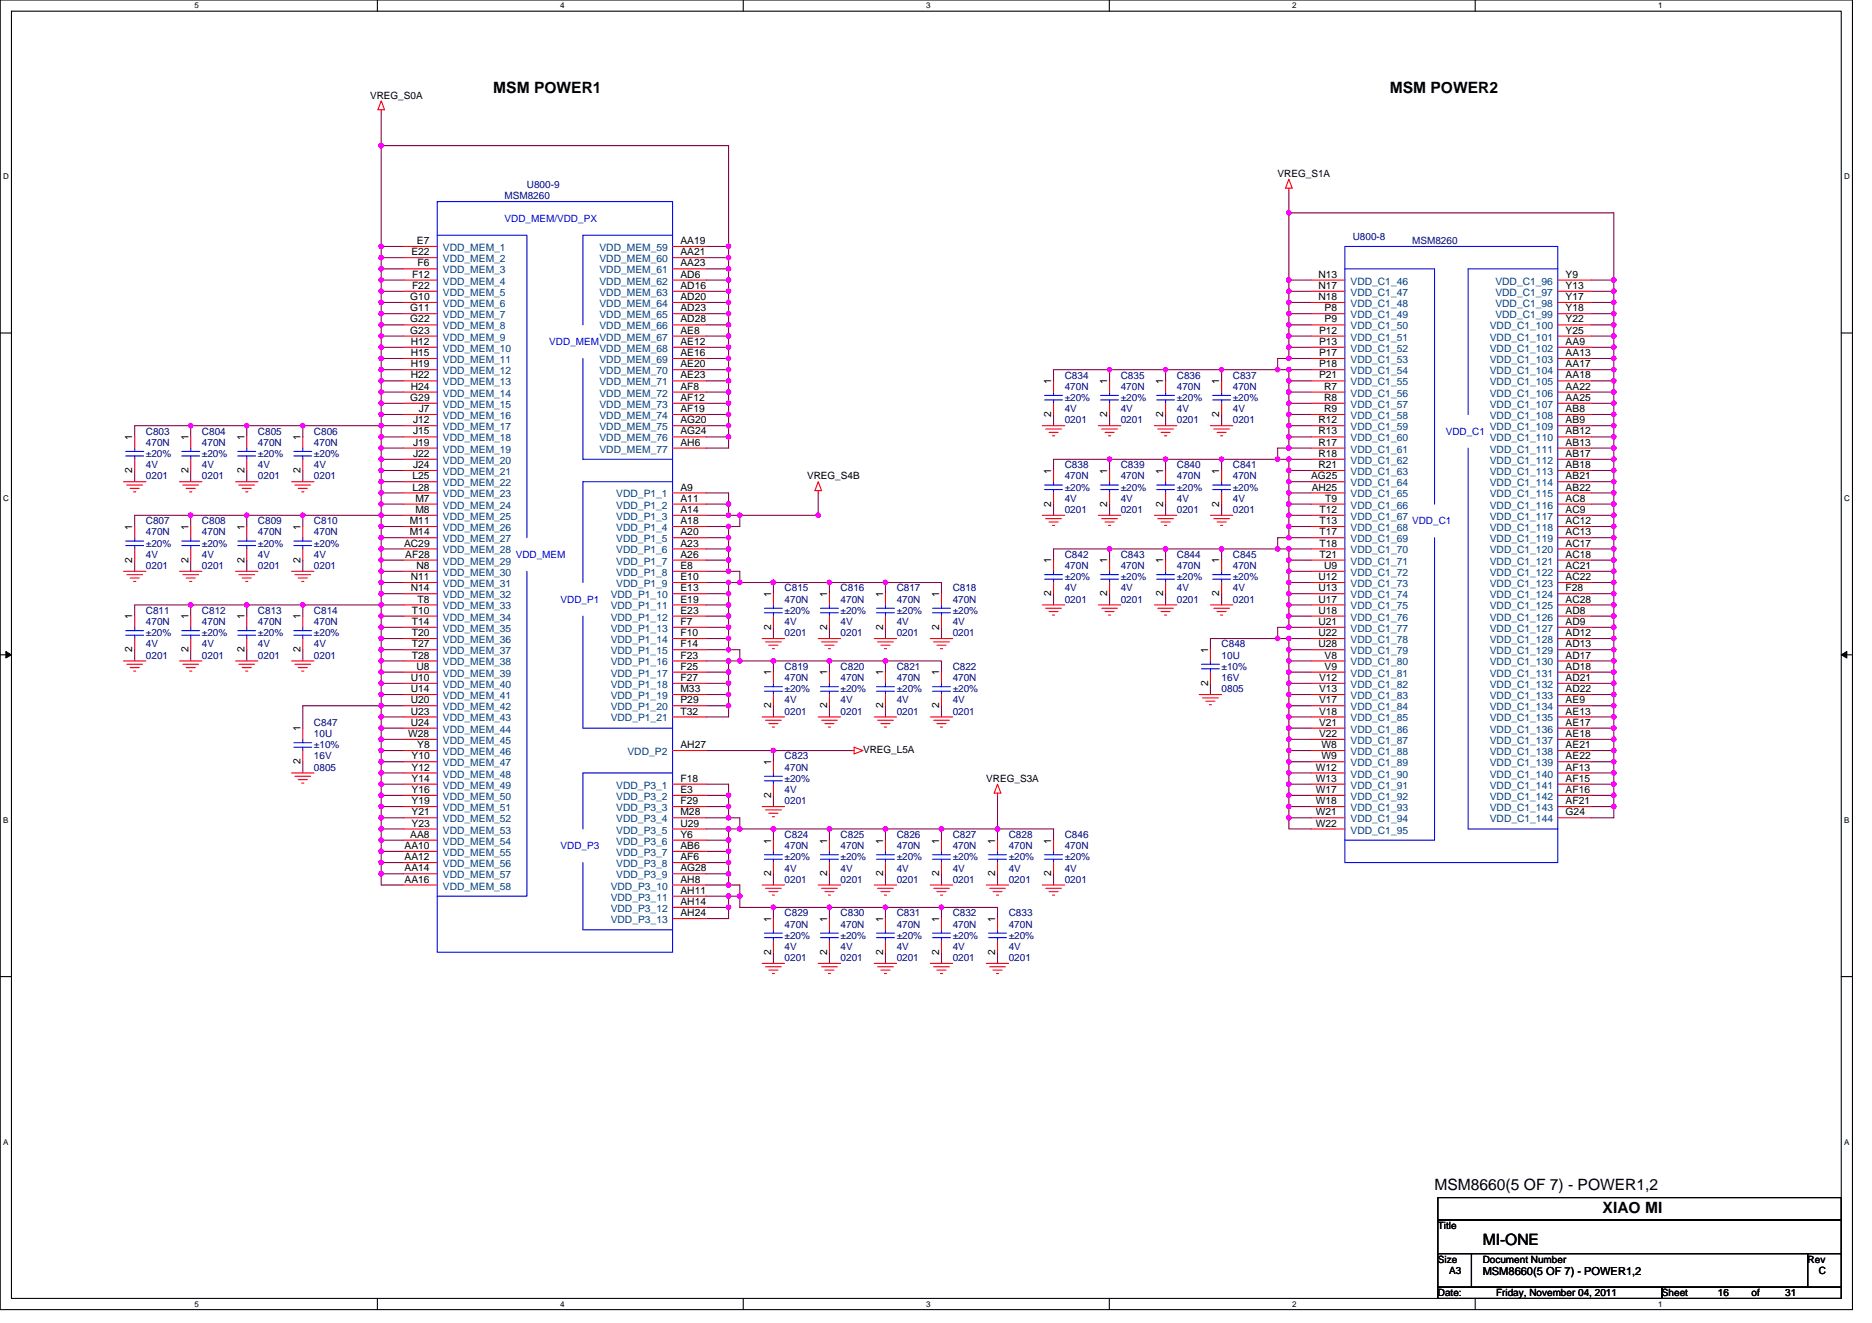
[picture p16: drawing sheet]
<svg xmlns="http://www.w3.org/2000/svg" width="297mm" height="210mm" viewBox="0 0 297 210" stroke-linecap="round" stroke-linejoin="round" font-family="sans-serif">
<defs><g id="words">
<g font-size="2.5">
<text x="78.3" y="14.7">MSM POWER1</text>
<text x="220.5" y="14.7">MSM POWER2</text>
<text x="227.6" y="188.9">MSM8660(5 OF 7) - POWER1,2</text>
<text x="235.3" y="197.6">MI-ONE</text>
<text x="254.3" y="192.5">XIAO MI</text>
</g>
<text font-size="1.8" x="235.3" y="202.3">MSM8660(5 OF 7) - POWER1,2</text>
<g font-size="1.6">
<text x="58.7" y="15.6">VREG_S0A</text>
<text x="202.7" y="28.1">VREG_S1A</text>
<text x="65.3" y="40.5">E22</text>
<text x="66.2" y="38.7">E7</text>
<text x="108" y="38.7">AA19</text>
<text x="108" y="40.5">AA21</text>
<text x="65.1" y="47.6">G10</text>
<text x="65.4" y="44.1">F12</text>
<text x="65.4" y="45.8">F22</text>
<text x="66.3" y="42.3">F6</text>
<text x="108" y="42.3">AA23</text>
<text x="108" y="44.1">AD6</text>
<text x="108" y="45.8">AD16</text>
<text x="108" y="47.6">AD20</text>
<text x="209.2" y="44.1">N13</text>
<text x="209.2" y="45.8">N17</text>
<text x="209.2" y="47.6">N18</text>
<text x="248.4" y="44.1">Y9</text>
<text x="248.4" y="45.8">Y13</text>
<text x="248.4" y="47.6">Y17</text>
<text x="65.1" y="49.4">G11</text>
<text x="65.1" y="51.2">G22</text>
<text x="65.1" y="53">G23</text>
<text x="108" y="49.4">AD23</text>
<text x="108" y="51.2">AD28</text>
<text x="108" y="53">AE8</text>
<text x="209.3" y="53">P12</text>
<text x="210.2" y="49.4">P8</text>
<text x="210.2" y="51.2">P9</text>
<text x="248.4" y="49.4">Y18</text>
<text x="248.4" y="51.2">Y22</text>
<text x="248.4" y="53">Y25</text>
<text x="65.2" y="54.7">H12</text>
<text x="65.2" y="56.5">H15</text>
<text x="65.2" y="58.3">H19</text>
<text x="108" y="54.7">AE12</text>
<text x="108" y="56.5">AE16</text>
<text x="108" y="58.3">AE20</text>
<text x="209.3" y="54.7">P13</text>
<text x="209.3" y="56.5">P17</text>
<text x="209.3" y="58.3">P18</text>
<text x="248.4" y="54.7">AA9</text>
<text x="248.4" y="56.5">AA13</text>
<text x="248.4" y="58.3">AA17</text>
<text x="65.1" y="63.6">G29</text>
<text x="65.2" y="60.1">H22</text>
<text x="65.2" y="61.8">H24</text>
<text x="66.4" y="65.4">J7</text>
<text x="108" y="60.1">AE23</text>
<text x="108" y="61.8">AF8</text>
<text x="108" y="63.6">AF12</text>
<text x="108" y="65.4">AF19</text>
<text x="166.8" y="61" transform="rotate(-90 166.8 61)">1</text>
<text x="175.7" y="61" transform="rotate(-90 175.7 61)">1</text>
<text x="184.6" y="61" transform="rotate(-90 184.6 61)">1</text>
<text x="193.5" y="61" transform="rotate(-90 193.5 61)">1</text>
<text x="209.3" y="60.1">P21</text>
<text x="210.1" y="61.8">R7</text>
<text x="210.1" y="63.6">R8</text>
<text x="210.1" y="65.4">R9</text>
<text x="248.4" y="60.1">AA18</text>
<text x="248.4" y="61.8">AA22</text>
<text x="248.4" y="63.6">AA25</text>
<text x="248.4" y="65.4">AB8</text>
<text x="21" y="69.9" transform="rotate(-90 21 69.9)">1</text>
<text x="29.9" y="69.9" transform="rotate(-90 29.9 69.9)">1</text>
<text x="38.8" y="69.9" transform="rotate(-90 38.8 69.9)">1</text>
<text x="47.7" y="69.9" transform="rotate(-90 47.7 69.9)">1</text>
<text x="65.5" y="67.2">J12</text>
<text x="65.5" y="69">J15</text>
<text x="65.5" y="70.7">J19</text>
<text x="108" y="67.2">AG20</text>
<text x="108" y="69">AG24</text>
<text x="108" y="70.7">AH6</text>
<text x="166.8" y="66.2" transform="rotate(-90 166.8 66.2)">2</text>
<text x="175.7" y="66.2" transform="rotate(-90 175.7 66.2)">2</text>
<text x="184.6" y="66.2" transform="rotate(-90 184.6 66.2)">2</text>
<text x="193.5" y="66.2" transform="rotate(-90 193.5 66.2)">2</text>
<text x="209.2" y="67.2">R12</text>
<text x="209.2" y="69">R13</text>
<text x="209.2" y="70.7">R17</text>
<text x="248.4" y="67.2">AB9</text>
<text x="248.4" y="69">AB12</text>
<text x="248.4" y="70.7">AB13</text>
<text x="21" y="75.1" transform="rotate(-90 21 75.1)">2</text>
<text x="29.9" y="75.1" transform="rotate(-90 29.9 75.1)">2</text>
<text x="38.8" y="75.1" transform="rotate(-90 38.8 75.1)">2</text>
<text x="47.7" y="75.1" transform="rotate(-90 47.7 75.1)">2</text>
<text x="65.5" y="76.1">L25</text>
<text x="65.5" y="77.9">L28</text>
<text x="65.5" y="72.5">J22</text>
<text x="65.5" y="74.3">J24</text>
<text x="108" y="77.9">A9</text>
<text x="128.1" y="76.1">VREG_S4B</text>
<text x="166.8" y="75.2" transform="rotate(-90 166.8 75.2)">1</text>
<text x="175.7" y="75.2" transform="rotate(-90 175.7 75.2)">1</text>
<text x="184.6" y="75.2" transform="rotate(-90 184.6 75.2)">1</text>
<text x="193.5" y="75.2" transform="rotate(-90 193.5 75.2)">1</text>
<text x="208" y="76.1">AG25</text>
<text x="208.1" y="77.9">AH25</text>
<text x="209.2" y="72.5">R18</text>
<text x="209.2" y="74.3">R21</text>
<text x="248.4" y="72.5">AB17</text>
<text x="248.4" y="74.3">AB18</text>
<text x="248.4" y="76.1">AB21</text>
<text x="248.4" y="77.9">AB22</text>
<text x="65" y="83.2">M11</text>
<text x="65.9" y="79.6">M7</text>
<text x="65.9" y="81.4">M8</text>
<text x="108" y="79.6">A11</text>
<text x="108" y="81.4">A14</text>
<text x="108" y="83.2">A18</text>
<text x="166.8" y="80.4" transform="rotate(-90 166.8 80.4)">2</text>
<text x="175.7" y="80.4" transform="rotate(-90 175.7 80.4)">2</text>
<text x="184.6" y="80.4" transform="rotate(-90 184.6 80.4)">2</text>
<text x="193.5" y="80.4" transform="rotate(-90 193.5 80.4)">2</text>
<text x="209.4" y="81.4">T12</text>
<text x="209.4" y="83.2">T13</text>
<text x="210.3" y="79.6">T9</text>
<text x="248.4" y="79.6">AC8</text>
<text x="248.4" y="81.4">AC9</text>
<text x="248.4" y="83.2">AC12</text>
<text x="21" y="89.3" transform="rotate(-90 21 89.3)">2</text>
<text x="21" y="84.1" transform="rotate(-90 21 84.1)">1</text>
<text x="29.9" y="89.3" transform="rotate(-90 29.9 89.3)">2</text>
<text x="29.9" y="84.1" transform="rotate(-90 29.9 84.1)">1</text>
<text x="38.8" y="89.3" transform="rotate(-90 38.8 89.3)">2</text>
<text x="38.8" y="84.1" transform="rotate(-90 38.8 84.1)">1</text>
<text x="47.7" y="89.3" transform="rotate(-90 47.7 89.3)">2</text>
<text x="47.7" y="84.1" transform="rotate(-90 47.7 84.1)">1</text>
<text x="64.1" y="86.7">AC29</text>
<text x="64.3" y="88.5">AF28</text>
<text x="65" y="85">M14</text>
<text x="108" y="85">A20</text>
<text x="108" y="86.7">A23</text>
<text x="108" y="88.5">A26</text>
<text x="166.8" y="89.4" transform="rotate(-90 166.8 89.4)">1</text>
<text x="175.7" y="89.4" transform="rotate(-90 175.7 89.4)">1</text>
<text x="184.6" y="89.4" transform="rotate(-90 184.6 89.4)">1</text>
<text x="193.5" y="89.4" transform="rotate(-90 193.5 89.4)">1</text>
<text x="209.4" y="85">T17</text>
<text x="209.4" y="86.7">T18</text>
<text x="209.4" y="88.5">T21</text>
<text x="248.4" y="85">AC13</text>
<text x="248.4" y="86.7">AC17</text>
<text x="248.4" y="88.5">AC18</text>
<text x="65.2" y="92.1">N11</text>
<text x="65.2" y="93.9">N14</text>
<text x="66.1" y="90.3">N8</text>
<text x="66.2" y="95.6">T8</text>
<text x="108" y="90.3">E8</text>
<text x="108" y="92.1">E10</text>
<text x="108" y="93.9">E13</text>
<text x="108" y="95.6">E19</text>
<text x="122.3" y="94.8" transform="rotate(-90 122.3 94.8)">1</text>
<text x="131.2" y="94.8" transform="rotate(-90 131.2 94.8)">1</text>
<text x="140.1" y="94.8" transform="rotate(-90 140.1 94.8)">1</text>
<text x="149" y="94.8" transform="rotate(-90 149 94.8)">1</text>
<text x="166.8" y="94.6" transform="rotate(-90 166.8 94.6)">2</text>
<text x="175.7" y="94.6" transform="rotate(-90 175.7 94.6)">2</text>
<text x="184.6" y="94.6" transform="rotate(-90 184.6 94.6)">2</text>
<text x="193.5" y="94.6" transform="rotate(-90 193.5 94.6)">2</text>
<text x="209.2" y="92.1">U12</text>
<text x="209.2" y="93.9">U13</text>
<text x="209.2" y="95.6">U17</text>
<text x="210.1" y="90.3">U9</text>
<text x="248.4" y="90.3">AC21</text>
<text x="248.4" y="92.1">AC22</text>
<text x="248.4" y="93.9">F28</text>
<text x="248.4" y="95.6">AC28</text>
<text x="21" y="98.3" transform="rotate(-90 21 98.3)">1</text>
<text x="29.9" y="98.3" transform="rotate(-90 29.9 98.3)">1</text>
<text x="38.8" y="98.3" transform="rotate(-90 38.8 98.3)">1</text>
<text x="47.7" y="98.3" transform="rotate(-90 47.7 98.3)">1</text>
<text x="65.4" y="97.4">T10</text>
<text x="65.4" y="99.2">T14</text>
<text x="65.4" y="101">T20</text>
<text x="108" y="97.4">E23</text>
<text x="108" y="99.2">F7</text>
<text x="108" y="101">F10</text>
<text x="122.3" y="99.9" transform="rotate(-90 122.3 99.9)">2</text>
<text x="131.2" y="99.9" transform="rotate(-90 131.2 99.9)">2</text>
<text x="140.1" y="99.9" transform="rotate(-90 140.1 99.9)">2</text>
<text x="149" y="99.9" transform="rotate(-90 149 99.9)">2</text>
<text x="209.2" y="97.4">U18</text>
<text x="209.2" y="99.2">U21</text>
<text x="209.2" y="101">U22</text>
<text x="248.4" y="97.4">AD8</text>
<text x="248.4" y="99.2">AD9</text>
<text x="248.4" y="101">AD12</text>
<text x="21" y="103.5" transform="rotate(-90 21 103.5)">2</text>
<text x="29.9" y="103.5" transform="rotate(-90 29.9 103.5)">2</text>
<text x="38.8" y="103.5" transform="rotate(-90 38.8 103.5)">2</text>
<text x="47.7" y="103.5" transform="rotate(-90 47.7 103.5)">2</text>
<text x="65.4" y="102.7">T27</text>
<text x="65.4" y="104.5">T28</text>
<text x="66.1" y="106.3">U8</text>
<text x="108" y="102.7">F14</text>
<text x="108" y="104.5">F23</text>
<text x="108" y="106.3">F25</text>
<text x="122.3" y="107.2" transform="rotate(-90 122.3 107.2)">1</text>
<text x="131.2" y="107.2" transform="rotate(-90 131.2 107.2)">1</text>
<text x="140.1" y="107.2" transform="rotate(-90 140.1 107.2)">1</text>
<text x="149" y="107.2" transform="rotate(-90 149 107.2)">1</text>
<text x="191.7" y="103.7" transform="rotate(-90 191.7 103.7)">1</text>
<text x="209.2" y="102.7">U28</text>
<text x="210.2" y="104.5">V8</text>
<text x="210.2" y="106.3">V9</text>
<text x="248.4" y="102.7">AD13</text>
<text x="248.4" y="104.5">AD17</text>
<text x="248.4" y="106.3">AD18</text>
<text x="65.2" y="108.1">U10</text>
<text x="65.2" y="109.9">U14</text>
<text x="65.2" y="111.6">U20</text>
<text x="65.2" y="113.4">U23</text>
<text x="108" y="108.1">F27</text>
<text x="108" y="109.9">M33</text>
<text x="108" y="111.6">P29</text>
<text x="108" y="113.4">T32</text>
<text x="122.3" y="112.4" transform="rotate(-90 122.3 112.4)">2</text>
<text x="131.2" y="112.4" transform="rotate(-90 131.2 112.4)">2</text>
<text x="140.1" y="112.4" transform="rotate(-90 140.1 112.4)">2</text>
<text x="149" y="112.4" transform="rotate(-90 149 112.4)">2</text>
<text x="191.7" y="108.8" transform="rotate(-90 191.7 108.8)">2</text>
<text x="209.3" y="108.1">V12</text>
<text x="209.3" y="109.9">V13</text>
<text x="209.3" y="111.6">V17</text>
<text x="209.3" y="113.4">V18</text>
<text x="248.4" y="108.1">AD21</text>
<text x="248.4" y="109.9">AD22</text>
<text x="248.4" y="111.6">AE9</text>
<text x="248.4" y="113.4">AE13</text>
<text x="47.7" y="116.1" transform="rotate(-90 47.7 116.1)">1</text>
<text x="64.8" y="117">W28</text>
<text x="65.2" y="115.2">U24</text>
<text x="66.2" y="118.7">Y8</text>
<text x="108" y="118.7">AH27</text>
<text x="136.9" y="119.5">VREG_L5A</text>
<text x="209.3" y="115.2">V21</text>
<text x="209.3" y="117">V22</text>
<text x="209.7" y="118.7">W8</text>
<text x="248.4" y="115.2">AE17</text>
<text x="248.4" y="117">AE18</text>
<text x="248.4" y="118.7">AE21</text>
<text x="47.7" y="121.3" transform="rotate(-90 47.7 121.3)">2</text>
<text x="65.3" y="120.5">Y10</text>
<text x="65.3" y="122.3">Y12</text>
<text x="65.3" y="124.1">Y14</text>
<text x="65.3" y="125.9">Y16</text>
<text x="108" y="124.1">F18</text>
<text x="108" y="125.9">E3</text>
<text x="122.3" y="121.4" transform="rotate(-90 122.3 121.4)">1</text>
<text x="156.5" y="124.1">VREG_S3A</text>
<text x="208.8" y="122.3">W12</text>
<text x="208.8" y="124.1">W13</text>
<text x="208.8" y="125.9">W17</text>
<text x="209.7" y="120.5">W9</text>
<text x="248.4" y="120.5">AE22</text>
<text x="248.4" y="122.3">AF13</text>
<text x="248.4" y="124.1">AF15</text>
<text x="248.4" y="125.9">AF16</text>
<text x="65.3" y="127.6">Y19</text>
<text x="65.3" y="129.4">Y21</text>
<text x="65.3" y="131.2">Y23</text>
<text x="108" y="127.6">F29</text>
<text x="108" y="129.4">M28</text>
<text x="108" y="131.2">U29</text>
<text x="122.3" y="126.6" transform="rotate(-90 122.3 126.6)">2</text>
<text x="208.8" y="127.6">W18</text>
<text x="208.8" y="129.4">W21</text>
<text x="208.8" y="131.2">W22</text>
<text x="248.4" y="127.6">AF21</text>
<text x="248.4" y="129.4">G24</text>
<text x="64.2" y="134.7">AA10</text>
<text x="64.2" y="136.5">AA12</text>
<text x="65.1" y="133">AA8</text>
<text x="108" y="133">Y6</text>
<text x="108" y="134.7">AB6</text>
<text x="108" y="136.5">AF6</text>
<text x="122.3" y="133.9" transform="rotate(-90 122.3 133.9)">1</text>
<text x="131.2" y="133.9" transform="rotate(-90 131.2 133.9)">1</text>
<text x="140.1" y="133.9" transform="rotate(-90 140.1 133.9)">1</text>
<text x="149" y="133.9" transform="rotate(-90 149 133.9)">1</text>
<text x="157.9" y="133.9" transform="rotate(-90 157.9 133.9)">1</text>
<text x="166.8" y="133.9" transform="rotate(-90 166.8 133.9)">1</text>
<text x="64.2" y="138.3">AA14</text>
<text x="64.2" y="140.1">AA16</text>
<text x="108" y="138.3">AG28</text>
<text x="108" y="140.1">AH8</text>
<text x="108" y="141.9">AH11</text>
<text x="108" y="143.6">AH14</text>
<text x="122.3" y="139.1" transform="rotate(-90 122.3 139.1)">2</text>
<text x="131.2" y="139.1" transform="rotate(-90 131.2 139.1)">2</text>
<text x="140.1" y="139.1" transform="rotate(-90 140.1 139.1)">2</text>
<text x="149" y="139.1" transform="rotate(-90 149 139.1)">2</text>
<text x="157.9" y="139.1" transform="rotate(-90 157.9 139.1)">2</text>
<text x="166.8" y="139.1" transform="rotate(-90 166.8 139.1)">2</text>
<text x="108" y="145.4">AH24</text>
<text x="122.3" y="146.3" transform="rotate(-90 122.3 146.3)">1</text>
<text x="131.2" y="146.3" transform="rotate(-90 131.2 146.3)">1</text>
<text x="140.1" y="146.3" transform="rotate(-90 140.1 146.3)">1</text>
<text x="149" y="146.3" transform="rotate(-90 149 146.3)">1</text>
<text x="157.9" y="146.3" transform="rotate(-90 157.9 146.3)">1</text>
<text x="122.3" y="151.5" transform="rotate(-90 122.3 151.5)">2</text>
<text x="131.2" y="151.5" transform="rotate(-90 131.2 151.5)">2</text>
<text x="140.1" y="151.5" transform="rotate(-90 140.1 151.5)">2</text>
<text x="149" y="151.5" transform="rotate(-90 149 151.5)">2</text>
<text x="157.9" y="151.5" transform="rotate(-90 157.9 151.5)">2</text>
<text x="228.2" y="195.1">Title</text>
<text x="228.2" y="200.4">Size</text>
<text x="229.9" y="202.2">A3</text>
<text x="235.3" y="200.4">Document Number</text>
<text x="286.8" y="200.4">Rev</text>
<text x="288.6" y="202.2">C</text>
<text x="228.2" y="205.7">Date:</text>
<text x="237.4" y="205.7">Friday, November 04, 2011</text>
<text x="263.7" y="205.7">Sheet</text>
<text x="272.6" y="205.7">16</text>
<text x="277.9" y="205.7">of</text>
<text x="283.3" y="205.7">31</text>
</g>
<g font-size="1.6" fill="#000080">
<text x="83.6" y="29.9">U800-9</text>
<text x="80" y="31.6">MSM8260</text>
<text x="214.6" y="38">U800-8</text>
<text x="224.1" y="38.8">MSM8260</text>
<text x="168.9" y="60.1">C834</text>
<text x="168.9" y="61.9">470N</text>
<text x="168.9" y="65.4">4V</text>
<text x="168.9" y="63.6">±20%</text>
<text x="177.8" y="60.1">C835</text>
<text x="177.8" y="61.9">470N</text>
<text x="177.8" y="65.4">4V</text>
<text x="177.8" y="63.6">±20%</text>
<text x="186.7" y="60.1">C836</text>
<text x="186.7" y="61.9">470N</text>
<text x="186.7" y="65.4">4V</text>
<text x="186.7" y="63.6">±20%</text>
<text x="195.6" y="60.1">C837</text>
<text x="195.6" y="61.9">470N</text>
<text x="195.6" y="65.4">4V</text>
<text x="195.6" y="63.6">±20%</text>
<text x="23.2" y="69">C803</text>
<text x="23.2" y="70.8">470N</text>
<text x="32" y="69">C804</text>
<text x="32" y="70.8">470N</text>
<text x="40.9" y="69">C805</text>
<text x="40.9" y="70.8">470N</text>
<text x="49.8" y="69">C806</text>
<text x="49.8" y="70.8">470N</text>
<text x="168.9" y="67.2">0201</text>
<text x="177.8" y="67.2">0201</text>
<text x="186.7" y="67.2">0201</text>
<text x="195.6" y="67.2">0201</text>
<text x="23.2" y="74.3">4V</text>
<text x="23.2" y="72.5">±20%</text>
<text x="23.2" y="76.1">0201</text>
<text x="32" y="74.3">4V</text>
<text x="32" y="72.5">±20%</text>
<text x="32" y="76.1">0201</text>
<text x="40.9" y="74.3">4V</text>
<text x="40.9" y="72.5">±20%</text>
<text x="40.9" y="76.1">0201</text>
<text x="49.8" y="74.3">4V</text>
<text x="49.8" y="72.5">±20%</text>
<text x="49.8" y="76.1">0201</text>
<text x="168.9" y="74.3">C838</text>
<text x="168.9" y="76.1">470N</text>
<text x="168.9" y="77.9">±20%</text>
<text x="177.8" y="74.3">C839</text>
<text x="177.8" y="76.1">470N</text>
<text x="177.8" y="77.9">±20%</text>
<text x="186.7" y="74.3">C840</text>
<text x="186.7" y="76.1">470N</text>
<text x="186.7" y="77.9">±20%</text>
<text x="195.6" y="74.3">C841</text>
<text x="195.6" y="76.1">470N</text>
<text x="195.6" y="77.9">±20%</text>
<text x="23.2" y="83.2">C807</text>
<text x="32" y="83.2">C808</text>
<text x="40.9" y="83.2">C809</text>
<text x="49.8" y="83.2">C810</text>
<text x="168.9" y="79.7">4V</text>
<text x="168.9" y="81.4">0201</text>
<text x="177.8" y="79.7">4V</text>
<text x="177.8" y="81.4">0201</text>
<text x="186.7" y="79.7">4V</text>
<text x="186.7" y="81.4">0201</text>
<text x="195.6" y="79.7">4V</text>
<text x="195.6" y="81.4">0201</text>
<text x="23.2" y="85">470N</text>
<text x="23.2" y="88.5">4V</text>
<text x="23.2" y="86.8">±20%</text>
<text x="32" y="85">470N</text>
<text x="32" y="88.5">4V</text>
<text x="32" y="86.8">±20%</text>
<text x="40.9" y="85">470N</text>
<text x="40.9" y="88.5">4V</text>
<text x="40.9" y="86.8">±20%</text>
<text x="49.8" y="85">470N</text>
<text x="49.8" y="88.5">4V</text>
<text x="49.8" y="86.8">±20%</text>
<text x="168.9" y="88.5">C842</text>
<text x="177.8" y="88.5">C843</text>
<text x="186.7" y="88.5">C844</text>
<text x="195.6" y="88.5">C845</text>
<text x="23.2" y="90.3">0201</text>
<text x="32" y="90.3">0201</text>
<text x="40.9" y="90.3">0201</text>
<text x="49.8" y="90.3">0201</text>
<text x="124.5" y="93.9">C815</text>
<text x="124.5" y="95.7">470N</text>
<text x="133.4" y="93.9">C816</text>
<text x="133.4" y="95.7">470N</text>
<text x="142.3" y="93.9">C817</text>
<text x="142.3" y="95.7">470N</text>
<text x="151.2" y="93.9">C818</text>
<text x="151.2" y="95.7">470N</text>
<text x="168.9" y="90.3">470N</text>
<text x="168.9" y="93.9">4V</text>
<text x="168.9" y="92.1">±20%</text>
<text x="168.9" y="95.7">0201</text>
<text x="177.8" y="90.3">470N</text>
<text x="177.8" y="93.9">4V</text>
<text x="177.8" y="92.1">±20%</text>
<text x="177.8" y="95.7">0201</text>
<text x="186.7" y="90.3">470N</text>
<text x="186.7" y="93.9">4V</text>
<text x="186.7" y="92.1">±20%</text>
<text x="186.7" y="95.7">0201</text>
<text x="195.6" y="90.3">470N</text>
<text x="195.6" y="93.9">4V</text>
<text x="195.6" y="92.1">±20%</text>
<text x="195.6" y="95.7">0201</text>
<text x="23.2" y="97.4">C811</text>
<text x="23.2" y="99.2">470N</text>
<text x="23.2" y="101">±20%</text>
<text x="32" y="97.4">C812</text>
<text x="32" y="99.2">470N</text>
<text x="32" y="101">±20%</text>
<text x="40.9" y="97.4">C813</text>
<text x="40.9" y="99.2">470N</text>
<text x="40.9" y="101">±20%</text>
<text x="49.8" y="97.4">C814</text>
<text x="49.8" y="99.2">470N</text>
<text x="49.8" y="101">±20%</text>
<text x="124.5" y="99.2">4V</text>
<text x="124.5" y="97.4">±20%</text>
<text x="124.5" y="101">0201</text>
<text x="133.4" y="99.2">4V</text>
<text x="133.4" y="97.4">±20%</text>
<text x="133.4" y="101">0201</text>
<text x="142.3" y="99.2">4V</text>
<text x="142.3" y="97.4">±20%</text>
<text x="142.3" y="101">0201</text>
<text x="151.2" y="99.2">4V</text>
<text x="151.2" y="97.4">±20%</text>
<text x="151.2" y="101">0201</text>
<text x="23.2" y="102.8">4V</text>
<text x="23.2" y="104.5">0201</text>
<text x="32" y="102.8">4V</text>
<text x="32" y="104.5">0201</text>
<text x="40.9" y="102.8">4V</text>
<text x="40.9" y="104.5">0201</text>
<text x="49.8" y="102.8">4V</text>
<text x="49.8" y="104.5">0201</text>
<text x="124.5" y="106.3">C819</text>
<text x="133.4" y="106.3">C820</text>
<text x="142.3" y="106.3">C821</text>
<text x="151.2" y="106.3">C822</text>
<text x="193.8" y="102.8">C848</text>
<text x="193.8" y="104.5">10U</text>
<text x="193.8" y="106.3">±10%</text>
<text x="124.5" y="108.1">470N</text>
<text x="124.5" y="111.7">4V</text>
<text x="124.5" y="109.9">±20%</text>
<text x="124.5" y="113.4">0201</text>
<text x="133.4" y="108.1">470N</text>
<text x="133.4" y="111.7">4V</text>
<text x="133.4" y="109.9">±20%</text>
<text x="133.4" y="113.4">0201</text>
<text x="142.3" y="108.1">470N</text>
<text x="142.3" y="111.7">4V</text>
<text x="142.3" y="109.9">±20%</text>
<text x="142.3" y="113.4">0201</text>
<text x="151.2" y="108.1">470N</text>
<text x="151.2" y="111.7">4V</text>
<text x="151.2" y="109.9">±20%</text>
<text x="151.2" y="113.4">0201</text>
<text x="193.8" y="108.1">16V</text>
<text x="193.8" y="109.9">0805</text>
<text x="49.8" y="115.2">C847</text>
<text x="49.8" y="117">10U</text>
<text x="49.8" y="118.8">±10%</text>
<text x="49.8" y="120.5">16V</text>
<text x="49.8" y="122.3">0805</text>
<text x="124.5" y="120.5">C823</text>
<text x="124.5" y="122.3">470N</text>
<text x="124.5" y="125.9">4V</text>
<text x="124.5" y="124.1">±20%</text>
<text x="124.5" y="127.7">0201</text>
<text x="124.5" y="133">C824</text>
<text x="124.5" y="134.8">470N</text>
<text x="124.5" y="136.5">±20%</text>
<text x="133.4" y="133">C825</text>
<text x="133.4" y="134.8">470N</text>
<text x="133.4" y="136.5">±20%</text>
<text x="142.3" y="133">C826</text>
<text x="142.3" y="134.8">470N</text>
<text x="142.3" y="136.5">±20%</text>
<text x="151.2" y="133">C827</text>
<text x="151.2" y="134.8">470N</text>
<text x="151.2" y="136.5">±20%</text>
<text x="160.1" y="133">C828</text>
<text x="160.1" y="134.8">470N</text>
<text x="160.1" y="136.5">±20%</text>
<text x="168.9" y="133">C846</text>
<text x="168.9" y="134.8">470N</text>
<text x="168.9" y="136.5">±20%</text>
<text x="124.5" y="138.3">4V</text>
<text x="124.5" y="140.1">0201</text>
<text x="133.4" y="138.3">4V</text>
<text x="133.4" y="140.1">0201</text>
<text x="142.3" y="138.3">4V</text>
<text x="142.3" y="140.1">0201</text>
<text x="151.2" y="138.3">4V</text>
<text x="151.2" y="140.1">0201</text>
<text x="160.1" y="138.3">4V</text>
<text x="160.1" y="140.1">0201</text>
<text x="168.9" y="138.3">4V</text>
<text x="168.9" y="140.1">0201</text>
<text x="124.5" y="145.4">C829</text>
<text x="124.5" y="147.2">470N</text>
<text x="124.5" y="149">±20%</text>
<text x="133.4" y="145.4">C830</text>
<text x="133.4" y="147.2">470N</text>
<text x="133.4" y="149">±20%</text>
<text x="142.3" y="145.4">C831</text>
<text x="142.3" y="147.2">470N</text>
<text x="142.3" y="149">±20%</text>
<text x="151.2" y="145.4">C832</text>
<text x="151.2" y="147.2">470N</text>
<text x="151.2" y="149">±20%</text>
<text x="160.1" y="145.4">C833</text>
<text x="160.1" y="147.2">470N</text>
<text x="160.1" y="149">±20%</text>
<text x="124.5" y="150.8">4V</text>
<text x="124.5" y="152.5">0201</text>
<text x="133.4" y="150.8">4V</text>
<text x="133.4" y="152.5">0201</text>
<text x="142.3" y="150.8">4V</text>
<text x="142.3" y="152.5">0201</text>
<text x="151.2" y="150.8">4V</text>
<text x="151.2" y="152.5">0201</text>
<text x="160.1" y="150.8">4V</text>
<text x="160.1" y="152.5">0201</text>
</g>
<g font-size="1.6" fill="#00f">
<text x="80" y="35.2">VDD_MEM/VDD_PX</text>
<text x="87.2" y="54.8">VDD_MEM</text>
<text x="229.4" y="69">VDD_C1</text>
<text x="224.1" y="83.2">VDD_C1</text>
<text x="81.8" y="88.5">VDD_MEM</text>
<text x="88.9" y="95.7">VDD_P1</text>
<text x="88.9" y="134.8">VDD_P3</text>
</g>
<g font-size="1.6" fill="#004080">
<text x="70.3" y="39.8">VDD_MEM_1</text>
<text x="70.3" y="41.6">VDD_MEM_2</text>
<text x="95.1" y="39.8">VDD_MEM_59</text>
<text x="95.1" y="41.6">VDD_MEM_60</text>
<text x="70.3" y="43.4">VDD_MEM_3</text>
<text x="70.3" y="45.2">VDD_MEM_4</text>
<text x="70.3" y="46.9">VDD_MEM_5</text>
<text x="95.1" y="43.4">VDD_MEM_61</text>
<text x="95.1" y="45.2">VDD_MEM_62</text>
<text x="95.1" y="46.9">VDD_MEM_63</text>
<text x="214.3" y="45.2">VDD_C1_46</text>
<text x="214.3" y="46.9">VDD_C1_47</text>
<text x="237.3" y="45.2">VDD_C1_96</text>
<text x="237.3" y="46.9">VDD_C1_97</text>
<text x="70.3" y="48.7">VDD_MEM_6</text>
<text x="70.3" y="50.5">VDD_MEM_7</text>
<text x="70.3" y="52.3">VDD_MEM_8</text>
<text x="95.1" y="48.7">VDD_MEM_64</text>
<text x="95.1" y="50.5">VDD_MEM_65</text>
<text x="95.1" y="52.3">VDD_MEM_66</text>
<text x="214.3" y="48.7">VDD_C1_48</text>
<text x="214.3" y="50.5">VDD_C1_49</text>
<text x="214.3" y="52.3">VDD_C1_50</text>
<text x="236.4" y="52.3">VDD_C1_100</text>
<text x="237.3" y="48.7">VDD_C1_98</text>
<text x="237.3" y="50.5">VDD_C1_99</text>
<text x="70.3" y="54.1">VDD_MEM_9</text>
<text x="70.3" y="55.8">VDD_MEM_10</text>
<text x="70.3" y="57.6">VDD_MEM_11</text>
<text x="70.3" y="59.4">VDD_MEM_12</text>
<text x="95.1" y="54.1">VDD_MEM_67</text>
<text x="95.1" y="55.8">VDD_MEM_68</text>
<text x="95.1" y="57.6">VDD_MEM_69</text>
<text x="95.1" y="59.4">VDD_MEM_70</text>
<text x="214.3" y="54.1">VDD_C1_51</text>
<text x="214.3" y="55.8">VDD_C1_52</text>
<text x="214.3" y="57.6">VDD_C1_53</text>
<text x="214.3" y="59.4">VDD_C1_54</text>
<text x="236.4" y="54.1">VDD_C1_101</text>
<text x="236.4" y="55.8">VDD_C1_102</text>
<text x="236.4" y="57.6">VDD_C1_103</text>
<text x="236.4" y="59.4">VDD_C1_104</text>
<text x="70.3" y="61.2">VDD_MEM_13</text>
<text x="70.3" y="62.9">VDD_MEM_14</text>
<text x="70.3" y="64.7">VDD_MEM_15</text>
<text x="95.1" y="61.2">VDD_MEM_71</text>
<text x="95.1" y="62.9">VDD_MEM_72</text>
<text x="95.1" y="64.7">VDD_MEM_73</text>
<text x="214.3" y="61.2">VDD_C1_55</text>
<text x="214.3" y="62.9">VDD_C1_56</text>
<text x="214.3" y="64.7">VDD_C1_57</text>
<text x="236.4" y="61.2">VDD_C1_105</text>
<text x="236.4" y="62.9">VDD_C1_106</text>
<text x="236.4" y="64.7">VDD_C1_107</text>
<text x="70.3" y="66.5">VDD_MEM_16</text>
<text x="70.3" y="68.3">VDD_MEM_17</text>
<text x="70.3" y="70.1">VDD_MEM_18</text>
<text x="70.3" y="71.8">VDD_MEM_19</text>
<text x="95.1" y="66.5">VDD_MEM_74</text>
<text x="95.1" y="68.3">VDD_MEM_75</text>
<text x="95.1" y="70.1">VDD_MEM_76</text>
<text x="95.1" y="71.8">VDD_MEM_77</text>
<text x="214.3" y="66.5">VDD_C1_58</text>
<text x="214.3" y="68.3">VDD_C1_59</text>
<text x="214.3" y="70.1">VDD_C1_60</text>
<text x="214.3" y="71.8">VDD_C1_61</text>
<text x="236.4" y="66.5">VDD_C1_108</text>
<text x="236.4" y="68.3">VDD_C1_109</text>
<text x="236.4" y="70.1">VDD_C1_110</text>
<text x="236.4" y="71.8">VDD_C1_111</text>
<text x="70.3" y="73.6">VDD_MEM_20</text>
<text x="70.3" y="75.4">VDD_MEM_21</text>
<text x="70.3" y="77.2">VDD_MEM_22</text>
<text x="214.3" y="73.6">VDD_C1_62</text>
<text x="214.3" y="75.4">VDD_C1_63</text>
<text x="214.3" y="77.2">VDD_C1_64</text>
<text x="236.4" y="73.6">VDD_C1_112</text>
<text x="236.4" y="75.4">VDD_C1_113</text>
<text x="236.4" y="77.2">VDD_C1_114</text>
<text x="70.3" y="79">VDD_MEM_23</text>
<text x="70.3" y="80.7">VDD_MEM_24</text>
<text x="70.3" y="82.5">VDD_MEM_25</text>
<text x="97.8" y="79">VDD_P1_1</text>
<text x="97.8" y="80.7">VDD_P1_2</text>
<text x="97.8" y="82.5">VDD_P1_3</text>
<text x="214.3" y="79">VDD_C1_65</text>
<text x="214.3" y="80.7">VDD_C1_66</text>
<text x="214.3" y="82.5">VDD_C1_67</text>
<text x="236.4" y="79">VDD_C1_115</text>
<text x="236.4" y="80.7">VDD_C1_116</text>
<text x="236.4" y="82.5">VDD_C1_117</text>
<text x="70.3" y="84.3">VDD_MEM_26</text>
<text x="70.3" y="86.1">VDD_MEM_27</text>
<text x="70.3" y="87.8">VDD_MEM_28</text>
<text x="70.3" y="89.6">VDD_MEM_29</text>
<text x="97.8" y="84.3">VDD_P1_4</text>
<text x="97.8" y="86.1">VDD_P1_5</text>
<text x="97.8" y="87.8">VDD_P1_6</text>
<text x="97.8" y="89.6">VDD_P1_7</text>
<text x="214.3" y="84.3">VDD_C1_68</text>
<text x="214.3" y="86.1">VDD_C1_69</text>
<text x="214.3" y="87.8">VDD_C1_70</text>
<text x="214.3" y="89.6">VDD_C1_71</text>
<text x="236.4" y="84.3">VDD_C1_118</text>
<text x="236.4" y="86.1">VDD_C1_119</text>
<text x="236.4" y="87.8">VDD_C1_120</text>
<text x="236.4" y="89.6">VDD_C1_121</text>
<text x="70.3" y="91.4">VDD_MEM_30</text>
<text x="70.3" y="93.2">VDD_MEM_31</text>
<text x="70.3" y="95">VDD_MEM_32</text>
<text x="96.9" y="95">VDD_P1_10</text>
<text x="97.8" y="91.4">VDD_P1_8</text>
<text x="97.8" y="93.2">VDD_P1_9</text>
<text x="214.3" y="91.4">VDD_C1_72</text>
<text x="214.3" y="93.2">VDD_C1_73</text>
<text x="214.3" y="95">VDD_C1_74</text>
<text x="236.4" y="91.4">VDD_C1_122</text>
<text x="236.4" y="93.2">VDD_C1_123</text>
<text x="236.4" y="95">VDD_C1_124</text>
<text x="70.3" y="96.7">VDD_MEM_33</text>
<text x="70.3" y="98.5">VDD_MEM_34</text>
<text x="70.3" y="100.3">VDD_MEM_35</text>
<text x="96.9" y="96.7">VDD_P1_11</text>
<text x="96.9" y="98.5">VDD_P1_12</text>
<text x="96.9" y="100.3">VDD_P1_13</text>
<text x="214.3" y="96.7">VDD_C1_75</text>
<text x="214.3" y="98.5">VDD_C1_76</text>
<text x="214.3" y="100.3">VDD_C1_77</text>
<text x="236.4" y="96.7">VDD_C1_125</text>
<text x="236.4" y="98.5">VDD_C1_126</text>
<text x="236.4" y="100.3">VDD_C1_127</text>
<text x="70.3" y="102.1">VDD_MEM_36</text>
<text x="70.3" y="103.8">VDD_MEM_37</text>
<text x="70.3" y="105.6">VDD_MEM_38</text>
<text x="70.3" y="107.4">VDD_MEM_39</text>
<text x="96.9" y="102.1">VDD_P1_14</text>
<text x="96.9" y="103.8">VDD_P1_15</text>
<text x="96.9" y="105.6">VDD_P1_16</text>
<text x="96.9" y="107.4">VDD_P1_17</text>
<text x="214.3" y="102.1">VDD_C1_78</text>
<text x="214.3" y="103.8">VDD_C1_79</text>
<text x="214.3" y="105.6">VDD_C1_80</text>
<text x="214.3" y="107.4">VDD_C1_81</text>
<text x="236.4" y="102.1">VDD_C1_128</text>
<text x="236.4" y="103.8">VDD_C1_129</text>
<text x="236.4" y="105.6">VDD_C1_130</text>
<text x="236.4" y="107.4">VDD_C1_131</text>
<text x="70.3" y="109.2">VDD_MEM_40</text>
<text x="70.3" y="111">VDD_MEM_41</text>
<text x="70.3" y="112.7">VDD_MEM_42</text>
<text x="96.9" y="109.2">VDD_P1_18</text>
<text x="96.9" y="111">VDD_P1_19</text>
<text x="96.9" y="112.7">VDD_P1_20</text>
<text x="214.3" y="109.2">VDD_C1_82</text>
<text x="214.3" y="111">VDD_C1_83</text>
<text x="214.3" y="112.7">VDD_C1_84</text>
<text x="236.4" y="109.2">VDD_C1_132</text>
<text x="236.4" y="111">VDD_C1_133</text>
<text x="236.4" y="112.7">VDD_C1_134</text>
<text x="70.3" y="114.5">VDD_MEM_43</text>
<text x="70.3" y="116.3">VDD_MEM_44</text>
<text x="70.3" y="118.1">VDD_MEM_45</text>
<text x="70.3" y="119.8">VDD_MEM_46</text>
<text x="96.9" y="114.5">VDD_P1_21</text>
<text x="99.6" y="119.8">VDD_P2</text>
<text x="214.3" y="114.5">VDD_C1_85</text>
<text x="214.3" y="116.3">VDD_C1_86</text>
<text x="214.3" y="118.1">VDD_C1_87</text>
<text x="214.3" y="119.8">VDD_C1_88</text>
<text x="236.4" y="114.5">VDD_C1_135</text>
<text x="236.4" y="116.3">VDD_C1_136</text>
<text x="236.4" y="118.1">VDD_C1_137</text>
<text x="236.4" y="119.8">VDD_C1_138</text>
<text x="70.3" y="121.6">VDD_MEM_47</text>
<text x="70.3" y="123.4">VDD_MEM_48</text>
<text x="70.3" y="125.2">VDD_MEM_49</text>
<text x="97.8" y="125.2">VDD_P3_1</text>
<text x="214.3" y="121.6">VDD_C1_89</text>
<text x="214.3" y="123.4">VDD_C1_90</text>
<text x="214.3" y="125.2">VDD_C1_91</text>
<text x="236.4" y="121.6">VDD_C1_139</text>
<text x="236.4" y="123.4">VDD_C1_140</text>
<text x="236.4" y="125.2">VDD_C1_141</text>
<text x="70.3" y="127">VDD_MEM_50</text>
<text x="70.3" y="128.7">VDD_MEM_51</text>
<text x="70.3" y="130.5">VDD_MEM_52</text>
<text x="97.8" y="127">VDD_P3_2</text>
<text x="97.8" y="128.7">VDD_P3_3</text>
<text x="97.8" y="130.5">VDD_P3_4</text>
<text x="214.3" y="127">VDD_C1_92</text>
<text x="214.3" y="128.7">VDD_C1_93</text>
<text x="214.3" y="130.5">VDD_C1_94</text>
<text x="236.4" y="127">VDD_C1_142</text>
<text x="236.4" y="128.7">VDD_C1_143</text>
<text x="236.4" y="130.5">VDD_C1_144</text>
<text x="70.3" y="132.3">VDD_MEM_53</text>
<text x="70.3" y="134.1">VDD_MEM_54</text>
<text x="70.3" y="135.8">VDD_MEM_55</text>
<text x="70.3" y="137.6">VDD_MEM_56</text>
<text x="97.8" y="132.3">VDD_P3_5</text>
<text x="97.8" y="134.1">VDD_P3_6</text>
<text x="97.8" y="135.8">VDD_P3_7</text>
<text x="97.8" y="137.6">VDD_P3_8</text>
<text x="214.3" y="132.3">VDD_C1_95</text>
<text x="70.3" y="139.4">VDD_MEM_57</text>
<text x="70.3" y="141.2">VDD_MEM_58</text>
<text x="96.9" y="141.2">VDD_P3_10</text>
<text x="96.9" y="143">VDD_P3_11</text>
<text x="97.8" y="139.4">VDD_P3_9</text>
<text x="96.9" y="144.7">VDD_P3_12</text>
<text x="96.9" y="146.5">VDD_P3_13</text>
</g>
<g font-size="1.3">
<text x="30.8" y="1.3">5</text>
<text x="88.9" y="1.3">4</text>
<text x="147" y="1.3">3</text>
<text x="205" y="1.3">2</text>
<text x="263.1" y="1.3">1</text>
<text x=".5" y="28.4">D</text>
<text x="292.6" y="28.4">D</text>
<text x=".5" y="79.5">C</text>
<text x="292.6" y="79.5">C</text>
<text x=".5" y="130.6">B</text>
<text x="292.6" y="130.6">B</text>
<text x=".5" y="181.7">A</text>
<text x="292.6" y="181.7">A</text>
<text x="30.8" y="207.4">5</text>
<text x="88.9" y="207.4">4</text>
<text x="147" y="207.4">3</text>
<text x="205" y="207.4">2</text>
<text x="263.1" y="207.4">1</text>
</g>
</g></defs>
<path d="M0 0h293.9v207.9h-293.9zM1.8 1.8h290.4v204.3h-290.4z" fill="none" stroke="#000" stroke-width=".17"/>
<g fill="#fff">
<path d="M30.8 .2h.7v1.4h-.7z"/>
<path d="M30.8 206.3h.7v1.4h-.7z"/>
</g>
<path d="M59.9 0v1.8M59.9 206.1v1.8" fill="none" stroke="#000" stroke-width=".17"/>
<g fill="#fff">
<path d="M88.9 .2h.7v1.4h-.7z"/>
<path d="M88.9 206.3h.7v1.4h-.7z"/>
</g>
<path d="M117.9 0v1.8M117.9 206.1v1.8" fill="none" stroke="#000" stroke-width=".17"/>
<g fill="#fff">
<path d="M147 .2h.7v1.4h-.7z"/>
<path d="M147 206.3h.7v1.4h-.7z"/>
</g>
<path d="M176 0v1.8M176 206.1v1.8" fill="none" stroke="#000" stroke-width=".17"/>
<g fill="#fff">
<path d="M205 .2h.7v1.4h-.7z"/>
<path d="M205 206.3h.7v1.4h-.7z"/>
</g>
<path d="M234.1 0v1.8M234.1 206.1v1.8" fill="none" stroke="#000" stroke-width=".17"/>
<g fill="#fff">
<path d="M263.1 .2h.7v1.4h-.7z"/>
<path d="M263.1 206.3h.7v1.4h-.7z"/>
<path d="M.5 27.3h.9v1.4h-.9z"/>
<path d="M292.6 27.3h.9v1.4h-.9z"/>
<path d="M.5 78.4h.9v1.4h-.9z"/>
<path d="M292.6 78.4h.9v1.4h-.9z"/>
</g>
<path d="M0 52.9h1.8M292.2 52.9h1.7" fill="none" stroke="#000" stroke-width=".17"/>
<g fill="#fff">
<path d="M.5 129.5h.8v1.4h-.8z"/>
<path d="M292.6 129.5h.9v1.4h-.9z"/>
</g>
<path d="M0 103.9h1.8M292.2 103.9h1.7" fill="none" stroke="#000" stroke-width=".17"/>
<path d="M.9 103.4l.9 .5-.9 .5zM292.2 103.9l.8-.5v1z" fill="#000" stroke="#000" stroke-width=".16"/>
<g fill="#fff">
<path d="M.5 180.5h.8v1.4h-.8z"/>
<path d="M292.6 180.5h.9v1.4h-.9z"/>
</g>
<path d="M0 155h1.8M292.2 155h1.7M228.2 190.1h64v3.5h-64zM228.2 193.6h64v5.4h-64zM228.2 199h5.3v5.3h-5.3zM233.5 199h53.3v5.3h-53.3zM286.8 199h5.4v5.3h-5.4zM228.2 204.3h35.5v1.8h-35.5zM263.7 204.3h28.5v1.8h-28.5z" fill="none" stroke="#000" stroke-width=".17"/>
<g fill="none" stroke="#800040" stroke-width=".17">
<path d="M60.5 17.8v5.3M60.5 23.1h55.1v16M60.5 23.1v16h3.5M60.5 39.1v1.8h3.5M112.1 39.1h3.5M115.6 39.1v1.8M204.5 33.8h51.6v10.6M204.5 33.8v10.6M204.5 30.2v3.6M60.5 40.9v1.8h3.5M60.5 42.7v1.7h3.5M60.5 44.4v1.8h3.5"/>
<path d="M60.5 46.2v1.8h3.5M60.5 48v1.8h3.5M60.5 49.8v1.8h3.5M60.5 51.6v1.7h3.5M60.5 53.3v1.8h3.5M60.5 55.1v1.8h3.5M60.5 56.9v1.8h3.5M60.5 58.7v1.8h3.5M112.1 40.9h3.5M112.1 42.7h3.5M112.1 44.4h3.5M112.1 46.2h3.5"/>
<path d="M112.1 48h3.5M112.1 49.8h3.5M112.1 51.6h3.5M112.1 53.3h3.5M112.1 55.1h3.5M112.1 56.9h3.5M112.1 58.7h3.5M115.6 40.9v1.8M115.6 42.7v1.7M115.6 44.4v1.8M115.6 46.2v1.8M115.6 48v1.8"/>
<path d="M115.6 49.8v1.8M115.6 51.6v1.7M115.6 53.3v1.8M115.6 55.1v1.8M115.6 56.9v1.8M115.6 58.7v1.8M176.1 58.7h8.9v1.8M185 58.7h8.8v1.8M193.8 58.7h8.9M204.5 46.2h3.6M204.5 46.2v1.8h3.6M204.5 56.9h-1.8v1.8h1.8"/>
<path d="M204.5 44.4v1.8M204.5 48v1.8M204.5 49.8v1.8M204.5 51.6v1.7M204.5 53.3v1.8M204.5 55.1v1.8h3.6M204.5 44.4h3.6M204.5 58.7h3.6M204.5 49.8h3.6M204.5 51.6h3.6M204.5 53.3h3.6M204.5 55.1h3.6"/>
<path d="M204.5 58.7v1.8h3.6M252.5 44.4h3.6M252.5 46.2h3.6M252.5 48h3.6M252.5 49.8h3.6M252.5 51.6h3.6M252.5 53.3h3.6M252.5 55.1h3.6M252.5 56.9h3.6M252.5 58.7h3.6M256.1 44.4v1.8M256.1 46.2v1.8"/>
<path d="M256.1 48v1.8M256.1 49.8v1.8M256.1 51.6v1.7M256.1 53.3v1.8M256.1 55.1v1.8M256.1 56.9v1.8M256.1 58.7v1.8M21.4 69.3v-1.7h8.9v1.7M21.4 74.7v1.8M30.3 67.6h8.9v1.7M30.3 74.7v1.8M39.2 67.6h8.8v1.7"/>
<path d="M39.2 74.7v1.8M48 67.6h12.5M48 74.7v1.8M60.5 65.8v1.8M60.5 64v1.8M60.5 60.5v1.7h3.5M60.5 62.2v1.8h3.5M60.5 65.8h3.5M60.5 67.6h3.5M60.5 67.6v1.7h3.5M60.5 69.3v1.8h3.5M60.5 71.1v1.8h3.5"/>
<path d="M60.5 72.9v1.8h3.5M60.5 74.7v1.8h3.5M60.5 76.5v1.7h3.5M60.5 78.2v1.8h3.5M112.1 60.5h3.5M112.1 62.2h3.5M112.1 64h3.5M112.1 65.8h3.5M112.1 67.6h3.5M112.1 69.3h3.5M112.1 78.2h3.5v1.8M115.6 69.3v1.8h-3.5"/>
<path d="M115.6 60.5v1.7M115.6 64v1.8M115.6 67.6v1.7M115.6 62.2v1.8M115.6 65.8v1.8M129.8 78.2v3.6h-12.4M167.2 60.5v-1.8h8.9v1.8M167.2 65.8v1.8M167.2 74.7v-1.8h8.9v1.8M176.1 72.9h8.9v1.8M176.1 65.8v1.8M185 65.8v1.8"/>
<path d="M185 72.9h8.8v1.8M193.8 65.8v1.8M193.8 72.9h8.9M204.5 71.1h-1.8v1.8h1.8M204.5 67.6v1.7M204.5 69.3v1.8h3.6M204.5 72.9h3.6M204.5 60.5v1.7h3.6M204.5 62.2v1.8h3.6M204.5 64v1.8h3.6M204.5 65.8v1.8h3.6M204.5 69.3h3.6"/>
<path d="M204.5 72.9v1.8h3.6M204.5 74.7v1.8h3.6M204.5 76.5v1.7h3.6M204.5 78.2v1.8h3.6M252.5 60.5h3.6M252.5 62.2h3.6M252.5 64h3.6M252.5 65.8h3.6M252.5 67.6h3.6M252.5 69.3h3.6M252.5 71.1h3.6M252.5 72.9h3.6"/>
<path d="M252.5 74.7h3.6M252.5 76.5h3.6M252.5 78.2h3.6M256.1 60.5v1.7M256.1 62.2v1.8M256.1 64v1.8M256.1 65.8v1.8M256.1 67.6v1.7M256.1 69.3v1.8M256.1 71.1v1.8M256.1 72.9v1.8M256.1 74.7v1.8"/>
<path d="M256.1 76.5v1.7M256.1 78.2v1.8M21.4 83.6v-1.8h8.9v1.8M21.4 88.9v1.8M21.4 97.8v-1.8h8.9v1.8M30.3 81.8h8.9v1.8M30.3 96h8.9v1.8M30.3 88.9v1.8M39.2 81.8h8.8v1.8M39.2 96h8.8v1.8M39.2 88.9v1.8M48 81.8h12.5"/>
<path d="M48 88.9v1.8M48 96h12.5v1.8h3.5M60.5 80v1.8M60.5 81.8h3.5M60.5 81.8v1.8h3.5M60.5 83.6v1.7h3.5M60.5 85.3v1.8h3.5M60.5 87.1v1.8h3.5M60.5 88.9v1.8h3.5M60.5 90.7v1.8h3.5M60.5 92.5v1.7h3.5M60.5 94.2v1.8h3.5"/>
<path d="M60.5 97.8v1.8h3.5M60.5 99.6v1.7h3.5M112.1 83.6h3.5M112.1 85.3h3.5M112.1 87.1h3.5M112.1 88.9h3.5M112.1 92.5h3.5M112.1 94.2h3.5M112.1 96h3.5M112.1 97.8h3.5M112.1 99.6h3.5M112.1 81.8h3.5"/>
<path d="M112.1 80h3.5M112.1 90.7h3.5M115.6 83.6v1.7M115.6 85.3v1.8M115.6 87.1v1.8M115.6 88.9v1.8M115.6 92.5v1.7M115.6 94.2v1.8M115.6 96v1.8M115.6 97.8v1.8M115.6 99.6v1.7M115.6 80v1.8"/>
<path d="M115.6 90.7h1.8v1.8M115.6 92.5h1.8M115.6 81.8h1.8M117.4 92.5h5.3M117.4 81.8v1.8h-1.8M122.7 92.5v1.7M122.7 99.6v1.7M122.7 92.5h8.9M131.6 92.5h8.9M131.6 92.5v1.7M131.6 99.6v1.7M140.5 92.5v1.7"/>
<path d="M140.5 92.5h8.9v1.7M140.5 99.6v1.7M149.4 99.6v1.7M167.2 80v1.8M167.2 88.9v-1.8h8.9v1.8M167.2 94.2v1.8M176.1 87.1h8.9v1.8M176.1 80v1.8M176.1 94.2v1.8M185 87.1h8.8M185 80v1.8M185 94.2v1.8"/>
<path d="M193.8 80v1.8M193.8 87.1v1.8M193.8 94.2v1.8M193.8 87.1h8.9M202.7 87.1h1.8M204.5 99.6h-1.8v1.7M204.5 83.6v1.7M204.5 87.1v1.8M204.5 88.9v1.8M204.5 90.7v1.8M204.5 92.5v1.7M204.5 94.2v1.8"/>
<path d="M204.5 96v1.8M204.5 97.8v1.8h3.6M204.5 80v1.8h3.6M204.5 81.8v1.8h3.6M204.5 85.3h3.6M204.5 87.1h3.6M204.5 88.9h3.6M204.5 90.7h3.6M204.5 92.5h3.6M204.5 94.2h3.6M204.5 96h3.6M204.5 97.8h3.6"/>
<path d="M204.5 85.3h-1.8v1.8M252.5 80h3.6M252.5 81.8h3.6M252.5 83.6h3.6M252.5 85.3h3.6M252.5 87.1h3.6M252.5 88.9h3.6M252.5 90.7h3.6M252.5 92.5h3.6M252.5 94.2h3.6M252.5 96h3.6M252.5 97.8h3.6"/>
<path d="M252.5 99.6h3.6M256.1 80v1.8M256.1 81.8v1.8M256.1 83.6v1.7M256.1 85.3v1.8M256.1 87.1v1.8M256.1 88.9v1.8M256.1 90.7v1.8M256.1 92.5v1.7M256.1 94.2v1.8M256.1 96v1.8M256.1 97.8v1.8"/>
<path d="M256.1 99.6v1.7M21.4 103.1v1.8M30.3 103.1v1.8M39.2 103.1v1.8M48 103.1v1.8M60.5 101.3v1.8h3.5M60.5 103.1v1.8h3.5M60.5 104.9v1.8h3.5M60.5 106.7v1.8h3.5M60.5 108.5v1.7h3.5M60.5 110.2v1.8h3.5M60.5 113.8v1.8h3.5"/>
<path d="M60.5 115.6v1.7h3.5M60.5 117.3v1.8h3.5M60.5 119.1v1.8h3.5M64 113.8h-3.5v-1.8h-12.5v3.6M112.1 101.3h3.5M112.1 104.9h3.5M112.1 106.7h3.5M112.1 108.5h3.5M112.1 110.2h3.5M112.1 112h3.5M112.1 103.1h3.5M112.1 119.1h10.6"/>
<path d="M115.6 112v1.8h-3.5M115.6 101.3v1.8M115.6 104.9v1.8M115.6 106.7v1.8M115.6 108.5v1.7M115.6 110.2v1.8M115.6 103.1h1.8v1.8M115.6 104.9h1.8M117.4 104.9h5.3v1.8M122.7 119.1h12.5M122.7 119.1v1.8M122.7 104.9h8.9v1.8"/>
<path d="M122.7 112v1.8M131.6 104.9h8.9v1.8M131.6 112v1.8M140.5 104.9h8.9v1.8M140.5 112v1.8M149.4 112v1.8M192.1 108.5v1.7M202.7 101.3h1.8M202.7 101.3h-10.6v1.8M204.5 113.8v1.8M204.5 115.6v1.7M204.5 117.3v1.8h3.6"/>
<path d="M204.5 101.3h3.6M204.5 119.1v1.8h3.6M204.5 101.3v1.8h3.6M204.5 103.1v1.8h3.6M204.5 104.9v1.8h3.6M204.5 106.7v1.8h3.6M204.5 108.5v1.7h3.6M204.5 110.2v1.8h3.6M204.5 112v1.8h3.6M204.5 115.6h3.6M204.5 117.3h3.6M252.5 101.3h3.6"/>
<path d="M252.5 103.1h3.6M252.5 104.9h3.6M252.5 106.7h3.6M252.5 108.5h3.6M252.5 110.2h3.6M252.5 112h3.6M252.5 113.8h3.6M252.5 115.6h3.6M252.5 117.3h3.6M252.5 119.1h3.6M256.1 101.3v1.8M256.1 103.1v1.8"/>
<path d="M256.1 104.9v1.8M256.1 106.7v1.8M256.1 108.5v1.7M256.1 110.2v1.8M256.1 112v1.8M256.1 113.8v1.8M256.1 115.6v1.7M256.1 117.3v1.8M256.1 119.1v1.8M48 120.9v1.8M60.5 138.7v1.8h3.5M60.5 120.9v1.8h3.5"/>
<path d="M60.5 122.7v1.8h3.5M60.5 124.5v1.7h3.5M60.5 126.2v1.8h3.5M60.5 128v1.8h3.5M60.5 129.8v1.8h3.5M60.5 131.6v1.7h3.5M60.5 133.4v1.7h3.5M60.5 135.1v1.8h3.5M60.5 136.9v1.8h3.5M112.1 129.8h3.5M112.1 124.5h3.5v1.7M112.1 131.6h3.5"/>
<path d="M112.1 126.2h3.5M112.1 128h3.5M112.1 133.3h3.5M112.1 135.1h3.5M112.1 136.9h3.5M112.1 138.7h3.5M115.6 131.6v1.8M115.6 126.2v1.8M115.6 128v1.8M115.6 133.4v1.7M115.6 135.1v1.8M115.6 136.9v1.8"/>
<path d="M115.6 138.7v1.8M115.6 129.8h1.8v1.8M115.6 131.6h1.8M117.4 131.6h5.3M122.7 126.2v1.8M122.7 131.6v1.7M122.7 138.7v1.8M122.7 131.6h8.9M131.6 131.6v1.7M131.6 131.6h8.9M131.6 138.7v1.8M140.5 131.6v1.7"/>
<path d="M140.5 131.6h8.9M140.5 138.7v1.8M149.4 131.6v1.7M149.4 131.6h8.9M149.4 138.7v1.8M158.3 131.6h8.9v1.7M158.3 131.6v1.7M158.3 126.2v5.4M158.3 138.7v1.8M167.2 138.7v1.8M204.5 128v1.8M204.5 129.8v1.8h3.6"/>
<path d="M204.5 120.9v1.8h3.6M204.5 122.7v1.8h3.6M204.5 124.5v1.7h3.6M204.5 126.2v1.8h3.6M204.5 129.8h3.6M252.5 120.9h3.6M252.5 122.7h3.6M252.5 124.5h3.6M252.5 126.2h3.6M252.5 128h3.6M256.1 128v1.8h-3.6M256.1 120.9v1.8"/>
<path d="M256.1 122.7v1.8M256.1 124.5v1.7M256.1 126.2v1.8M112.1 140.5h3.5M112.1 142.2h3.5M112.1 144h3.5M115.6 144v1.8h-3.5M115.6 142.2v1.8M115.6 140.5h1.8v1.7M115.6 142.2h1.8M117.4 142.2v1.8h5.3v1.8M122.7 151.1v1.8"/>
<path d="M122.7 144h8.9v1.8M131.6 144h8.9v1.8M131.6 151.1v1.8M140.5 144h8.9v1.8M140.5 151.1v1.8M149.4 151.1v1.8M149.4 144h8.9v1.8M158.3 151.1v1.8"/>
</g>
<g fill="#f0f" stroke="#f0f" stroke-width=".17">
<circle cx="60.5" cy="65.8" r=".35"/>
<circle cx="60.5" cy="80" r=".35"/>
<circle cx="60.5" cy="138.7" r=".35"/>
<circle cx="115.6" cy="69.3" r=".35"/>
<circle cx="60.5" cy="23.1" r=".35"/>
<circle cx="115.6" cy="39.1" r=".35"/>
<circle cx="115.6" cy="40.9" r=".35"/>
<circle cx="115.6" cy="42.7" r=".35"/>
<circle cx="115.6" cy="44.4" r=".35"/>
<circle cx="115.6" cy="46.2" r=".35"/>
<circle cx="115.6" cy="48" r=".35"/>
<circle cx="115.6" cy="49.8" r=".35"/>
<circle cx="115.6" cy="51.5" r=".35"/>
<circle cx="115.6" cy="53.3" r=".35"/>
<circle cx="115.6" cy="55.1" r=".35"/>
<circle cx="115.6" cy="56.9" r=".35"/>
<circle cx="115.6" cy="58.7" r=".35"/>
<circle cx="115.6" cy="60.4" r=".35"/>
<circle cx="115.6" cy="64" r=".35"/>
<circle cx="48" cy="67.6" r=".35"/>
<circle cx="30.3" cy="67.6" r=".35"/>
<circle cx="39.1" cy="67.6" r=".35"/>
<circle cx="48" cy="81.8" r=".35"/>
<circle cx="30.3" cy="81.8" r=".35"/>
<circle cx="39.1" cy="81.8" r=".35"/>
<circle cx="60.5" cy="39.1" r=".35"/>
<circle cx="60.5" cy="40.9" r=".35"/>
<circle cx="60.5" cy="42.7" r=".35"/>
<circle cx="60.5" cy="44.4" r=".35"/>
<circle cx="60.5" cy="46.2" r=".35"/>
<circle cx="60.5" cy="48" r=".35"/>
<circle cx="60.5" cy="49.8" r=".35"/>
<circle cx="60.5" cy="51.5" r=".35"/>
<circle cx="60.5" cy="53.3" r=".35"/>
<circle cx="60.5" cy="55.1" r=".35"/>
<circle cx="60.5" cy="56.9" r=".35"/>
<circle cx="60.5" cy="58.7" r=".35"/>
<circle cx="60.5" cy="60.4" r=".35"/>
<circle cx="60.5" cy="62.2" r=".35"/>
<circle cx="60.5" cy="67.6" r=".35"/>
<circle cx="60.5" cy="69.3" r=".35"/>
<circle cx="60.5" cy="71.1" r=".35"/>
<circle cx="60.5" cy="72.9" r=".35"/>
<circle cx="60.5" cy="74.7" r=".35"/>
<circle cx="60.5" cy="76.4" r=".35"/>
<circle cx="60.5" cy="78.2" r=".35"/>
<circle cx="60.5" cy="81.8" r=".35"/>
<circle cx="60.5" cy="83.6" r=".35"/>
<circle cx="60.5" cy="85.3" r=".35"/>
<circle cx="60.5" cy="87.1" r=".35"/>
<circle cx="60.5" cy="88.9" r=".35"/>
<circle cx="60.5" cy="90.7" r=".35"/>
<circle cx="60.5" cy="92.4" r=".35"/>
<circle cx="60.5" cy="94.2" r=".35"/>
<circle cx="60.5" cy="96" r=".35"/>
<circle cx="60.5" cy="97.8" r=".35"/>
<circle cx="60.5" cy="99.6" r=".35"/>
<circle cx="60.5" cy="101.3" r=".35"/>
<circle cx="60.5" cy="103.1" r=".35"/>
<circle cx="60.5" cy="104.9" r=".35"/>
<circle cx="60.5" cy="106.7" r=".35"/>
<circle cx="60.5" cy="108.4" r=".35"/>
<circle cx="60.5" cy="110.2" r=".35"/>
<circle cx="60.5" cy="112" r=".35"/>
<circle cx="60.5" cy="113.8" r=".35"/>
<circle cx="60.5" cy="115.6" r=".35"/>
<circle cx="60.5" cy="117.3" r=".35"/>
<circle cx="60.5" cy="119.1" r=".35"/>
<circle cx="60.5" cy="120.9" r=".35"/>
<circle cx="60.5" cy="122.7" r=".35"/>
<circle cx="60.5" cy="124.4" r=".35"/>
<circle cx="60.5" cy="126.2" r=".35"/>
<circle cx="60.5" cy="128" r=".35"/>
<circle cx="60.5" cy="129.8" r=".35"/>
<circle cx="60.5" cy="131.6" r=".35"/>
<circle cx="60.5" cy="133.3" r=".35"/>
<circle cx="60.5" cy="135.1" r=".35"/>
<circle cx="60.5" cy="136.9" r=".35"/>
<circle cx="48" cy="96" r=".35"/>
<circle cx="30.3" cy="96" r=".35"/>
<circle cx="39.1" cy="96" r=".35"/>
<circle cx="115.6" cy="83.6" r=".35"/>
<circle cx="115.6" cy="85.3" r=".35"/>
<circle cx="115.6" cy="87.1" r=".35"/>
<circle cx="115.6" cy="90.7" r=".35"/>
<circle cx="115.6" cy="88.9" r=".35"/>
<circle cx="115.6" cy="92.4" r=".35"/>
<circle cx="115.6" cy="94.2" r=".35"/>
<circle cx="115.6" cy="96" r=".35"/>
<circle cx="115.6" cy="97.8" r=".35"/>
<circle cx="115.6" cy="99.6" r=".35"/>
<circle cx="115.6" cy="103.1" r=".35"/>
<circle cx="115.6" cy="101.3" r=".35"/>
<circle cx="115.6" cy="104.9" r=".35"/>
<circle cx="115.6" cy="106.7" r=".35"/>
<circle cx="115.6" cy="108.4" r=".35"/>
<circle cx="115.6" cy="112" r=".35"/>
<circle cx="115.6" cy="81.8" r=".35"/>
<circle cx="115.6" cy="80" r=".35"/>
<circle cx="117.4" cy="81.8" r=".35"/>
<circle cx="129.8" cy="81.8" r=".35"/>
<circle cx="122.7" cy="92.4" r=".35"/>
<circle cx="117.4" cy="92.4" r=".35"/>
<circle cx="140.5" cy="92.4" r=".35"/>
<circle cx="122.7" cy="104.9" r=".35"/>
<circle cx="117.4" cy="104.9" r=".35"/>
<circle cx="131.6" cy="104.9" r=".35"/>
<circle cx="140.5" cy="104.9" r=".35"/>
<circle cx="122.7" cy="119.1" r=".35"/>
<circle cx="115.6" cy="133.3" r=".35"/>
<circle cx="115.6" cy="131.6" r=".35"/>
<circle cx="115.6" cy="144" r=".35"/>
<circle cx="115.6" cy="142.2" r=".35"/>
<circle cx="117.4" cy="142.2" r=".35"/>
<circle cx="115.6" cy="126.2" r=".35"/>
<circle cx="115.6" cy="129.8" r=".35"/>
<circle cx="115.6" cy="128" r=".35"/>
<circle cx="115.6" cy="135.1" r=".35"/>
<circle cx="115.6" cy="136.9" r=".35"/>
<circle cx="115.6" cy="140.4" r=".35"/>
<circle cx="115.6" cy="138.7" r=".35"/>
<circle cx="122.7" cy="131.6" r=".35"/>
<circle cx="117.4" cy="131.6" r=".35"/>
<circle cx="158.3" cy="131.6" r=".35"/>
<circle cx="131.6" cy="131.6" r=".35"/>
<circle cx="149.4" cy="144" r=".35"/>
<circle cx="122.7" cy="144" r=".35"/>
<circle cx="131.6" cy="144" r=".35"/>
<circle cx="140.5" cy="144" r=".35"/>
<circle cx="204.5" cy="56.9" r=".35"/>
<circle cx="204.5" cy="71.1" r=".35"/>
<circle cx="204.5" cy="99.6" r=".35"/>
<circle cx="204.5" cy="119.1" r=".35"/>
<circle cx="202.7" cy="101.3" r=".35"/>
<circle cx="204.5" cy="44.4" r=".35"/>
<circle cx="256.1" cy="46.2" r=".35"/>
<circle cx="256.1" cy="48" r=".35"/>
<circle cx="256.1" cy="49.8" r=".35"/>
<circle cx="256.1" cy="51.5" r=".35"/>
<circle cx="256.1" cy="53.3" r=".35"/>
<circle cx="256.1" cy="55.1" r=".35"/>
<circle cx="256.1" cy="56.9" r=".35"/>
<circle cx="256.1" cy="58.7" r=".35"/>
<circle cx="256.1" cy="60.4" r=".35"/>
<circle cx="256.1" cy="62.2" r=".35"/>
<circle cx="256.1" cy="64" r=".35"/>
<circle cx="256.1" cy="65.8" r=".35"/>
<circle cx="256.1" cy="67.6" r=".35"/>
<circle cx="256.1" cy="69.3" r=".35"/>
<circle cx="256.1" cy="71.1" r=".35"/>
<circle cx="256.1" cy="72.9" r=".35"/>
<circle cx="256.1" cy="74.7" r=".35"/>
<circle cx="256.1" cy="76.4" r=".35"/>
<circle cx="256.1" cy="78.2" r=".35"/>
<circle cx="256.1" cy="80" r=".35"/>
<circle cx="256.1" cy="81.8" r=".35"/>
<circle cx="256.1" cy="83.6" r=".35"/>
<circle cx="256.1" cy="85.3" r=".35"/>
<circle cx="256.1" cy="87.1" r=".35"/>
<circle cx="256.1" cy="88.9" r=".35"/>
<circle cx="256.1" cy="90.7" r=".35"/>
<circle cx="256.1" cy="92.4" r=".35"/>
<circle cx="256.1" cy="94.2" r=".35"/>
<circle cx="256.1" cy="96" r=".35"/>
<circle cx="256.1" cy="97.8" r=".35"/>
<circle cx="256.1" cy="99.6" r=".35"/>
<circle cx="256.1" cy="101.3" r=".35"/>
<circle cx="256.1" cy="103.1" r=".35"/>
<circle cx="256.1" cy="104.9" r=".35"/>
<circle cx="256.1" cy="106.7" r=".35"/>
<circle cx="256.1" cy="108.4" r=".35"/>
<circle cx="256.1" cy="110.2" r=".35"/>
<circle cx="256.1" cy="112" r=".35"/>
<circle cx="256.1" cy="113.8" r=".35"/>
<circle cx="256.1" cy="115.6" r=".35"/>
<circle cx="256.1" cy="117.3" r=".35"/>
<circle cx="256.1" cy="119.1" r=".35"/>
<circle cx="256.1" cy="120.9" r=".35"/>
<circle cx="256.1" cy="122.7" r=".35"/>
<circle cx="256.1" cy="128" r=".35"/>
<circle cx="204.5" cy="46.2" r=".35"/>
<circle cx="204.5" cy="49.8" r=".35"/>
<circle cx="204.5" cy="48" r=".35"/>
<circle cx="204.5" cy="51.5" r=".35"/>
<circle cx="204.5" cy="53.3" r=".35"/>
<circle cx="204.5" cy="55.1" r=".35"/>
<circle cx="204.5" cy="58.7" r=".35"/>
<circle cx="204.5" cy="60.4" r=".35"/>
<circle cx="204.5" cy="62.2" r=".35"/>
<circle cx="204.5" cy="64" r=".35"/>
<circle cx="204.5" cy="65.8" r=".35"/>
<circle cx="204.5" cy="69.3" r=".35"/>
<circle cx="204.5" cy="67.6" r=".35"/>
<circle cx="204.5" cy="72.9" r=".35"/>
<circle cx="204.5" cy="74.7" r=".35"/>
<circle cx="204.5" cy="76.4" r=".35"/>
<circle cx="204.5" cy="78.2" r=".35"/>
<circle cx="204.5" cy="80" r=".35"/>
<circle cx="204.5" cy="81.8" r=".35"/>
<circle cx="204.5" cy="85.3" r=".35"/>
<circle cx="204.5" cy="83.6" r=".35"/>
<circle cx="204.5" cy="88.9" r=".35"/>
<circle cx="204.5" cy="87.1" r=".35"/>
<circle cx="204.5" cy="90.7" r=".35"/>
<circle cx="204.5" cy="92.4" r=".35"/>
<circle cx="204.5" cy="94.2" r=".35"/>
<circle cx="204.5" cy="96" r=".35"/>
<circle cx="204.5" cy="97.8" r=".35"/>
<circle cx="204.5" cy="101.3" r=".35"/>
<circle cx="204.5" cy="103.1" r=".35"/>
<circle cx="204.5" cy="104.9" r=".35"/>
<circle cx="204.5" cy="106.7" r=".35"/>
<circle cx="204.5" cy="108.4" r=".35"/>
<circle cx="204.5" cy="110.2" r=".35"/>
<circle cx="204.5" cy="112" r=".35"/>
<circle cx="204.5" cy="115.6" r=".35"/>
<circle cx="204.5" cy="113.8" r=".35"/>
<circle cx="204.5" cy="117.3" r=".35"/>
<circle cx="204.5" cy="120.9" r=".35"/>
<circle cx="204.5" cy="122.7" r=".35"/>
<circle cx="204.5" cy="124.4" r=".35"/>
<circle cx="204.5" cy="126.2" r=".35"/>
<circle cx="204.5" cy="129.8" r=".35"/>
<circle cx="204.5" cy="128" r=".35"/>
<circle cx="202.7" cy="58.7" r=".35"/>
<circle cx="193.8" cy="58.7" r=".35"/>
<circle cx="176" cy="58.7" r=".35"/>
<circle cx="184.9" cy="58.7" r=".35"/>
<circle cx="202.7" cy="72.9" r=".35"/>
<circle cx="193.8" cy="72.9" r=".35"/>
<circle cx="176" cy="72.9" r=".35"/>
<circle cx="184.9" cy="72.9" r=".35"/>
<circle cx="176" cy="87.1" r=".35"/>
<circle cx="202.7" cy="87.1" r=".35"/>
<circle cx="193.8" cy="87.1" r=".35"/>
<circle cx="149.4" cy="131.6" r=".35"/>
<circle cx="131.6" cy="92.4" r=".35"/>
<circle cx="115.6" cy="110.2" r=".35"/>
<circle cx="115.6" cy="67.6" r=".35"/>
<circle cx="184.9" cy="87.1" r=".35"/>
<circle cx="256.1" cy="124.4" r=".35"/>
<circle cx="60.5" cy="64" r=".35"/>
<circle cx="256.1" cy="126.2" r=".35"/>
<circle cx="115.6" cy="62.2" r=".35"/>
<circle cx="140.5" cy="131.6" r=".35"/>
<circle cx="115.6" cy="65.8" r=".35"/>
<circle cx="256.1" cy="44.4" r=".35"/>
<circle cx="204.5" cy="33.8" r=".35"/>
</g>
<g fill="none" stroke="#f00" stroke-width=".17">
<path d="M60.5 17.4v.4M60.5 16l.5 1.4h-1zM64 39.1h5.4M106.7 39.1h5.4M204.5 28.4l.5 1.5h-1zM204.5 29.9v.3M64 40.9h5.4M64 42.7h5.4M64 44.4h5.4M64 46.2h5.4M64 48h5.4M64 49.8h5.4"/>
<path d="M64 51.6h5.4M64 53.3h5.4M64 55.1h5.4M64 56.9h5.4M64 58.7h5.4M106.7 40.9h5.4M106.7 42.7h5.4M106.7 44.4h5.4M106.7 46.2h5.4M106.7 48h5.4M106.7 49.8h5.4M106.7 51.6h5.4"/>
<path d="M106.7 53.3h5.4M106.7 55.1h5.4M106.7 56.9h5.4M106.7 58.7h5.4M208.1 44.4h5.3M208.1 46.2h5.3M208.1 48h5.3M208.1 49.8h5.3M208.1 51.6h5.3M208.1 53.3h5.3M208.1 55.1h5.3M208.1 56.9h5.3"/>
<path d="M208.1 58.7h5.3M247.2 44.4h5.3M247.2 46.2h5.3M247.2 48h5.3M247.2 49.8h5.3M247.2 51.6h5.3M247.2 53.3h5.3M247.2 55.1h5.3M247.2 56.9h5.3M247.2 58.7h5.3M19.6 76.5h3.6M20.1 77h2.5"/>
<path d="M20.7 77.5h1.4M21.2 78.1h.3M21.4 69.3v1.8M21.4 72.9v1.8M28.5 76.5h3.5M29 77h2.5M29.5 77.5h1.5M30.1 78.1h.3M30.3 69.3v1.8M30.3 72.9v1.8M37.4 76.5h3.5M37.9 77h2.5"/>
<path d="M38.4 77.5h1.5M39 78.1h.3M39.2 69.3v1.8M39.2 72.9v1.8M46.3 76.5h3.5M46.8 77h2.5M47.3 77.5h1.5M47.9 78.1h.3M48 69.3v1.8M48 72.9v1.8M64 60.5h5.4M64 62.2h5.4"/>
<path d="M64 64h5.4M64 65.8h5.4M64 67.6h5.4M64 69.3h5.4M64 71.1h5.4M64 72.9h5.4M64 74.7h5.4M64 76.5h5.4M64 78.2h5.4M106.7 60.5h5.4M106.7 62.2h5.4M106.7 64h5.4"/>
<path d="M106.7 65.8h5.4M106.7 67.6h5.4M106.7 69.3h5.4M106.7 71.1h5.4M106.7 78.2h5.4M129.8 76.5l.6 1.4h-1.1zM129.8 77.9v.3M165.4 67.6h3.5M165.9 68.1h2.5M166.5 68.6h1.4M167 69.2h.3M167.2 74.7v1.8"/>
<path d="M167.2 78.2v1.8M167.2 60.5v1.7M167.2 64v1.8M174.3 67.6h3.5M174.8 68.1h2.5M175.3 68.6h1.5M175.9 69.2h.3M176.1 74.7v1.8M176.1 78.2v1.8M176.1 60.5v1.7M176.1 64v1.8M183.2 67.6h3.5"/>
<path d="M183.7 68.1h2.5M184.2 68.6h1.5M184.8 69.2h.3M185 60.5v1.7M185 64v1.8M185 74.7v1.8M185 78.2v1.8M192.1 67.6h3.5M192.6 68.1h2.5M193.1 68.6h1.5M193.7 69.2h.3M193.8 74.7v1.8"/>
<path d="M193.8 78.2v1.8M193.8 60.5v1.7M193.8 64v1.8M208.1 60.5h5.3M208.1 62.2h5.3M208.1 64h5.3M208.1 65.8h5.3M208.1 67.6h5.3M208.1 69.3h5.3M208.1 71.1h5.3M208.1 72.9h5.3M208.1 74.7h5.3"/>
<path d="M208.1 76.5h5.3M208.1 78.2h5.3M247.2 60.5h5.3M247.2 62.2h5.3M247.2 64h5.3M247.2 65.8h5.3M247.2 67.6h5.3M247.2 69.3h5.3M247.2 71.1h5.3M247.2 72.9h5.3M247.2 74.7h5.3M247.2 76.5h5.3"/>
<path d="M247.2 78.2h5.3M19.6 90.7h3.6M20.1 91.2h2.5M20.7 91.7h1.4M21.2 92.3h.3M21.4 97.8v1.8M21.4 83.6v1.7M21.4 87.1v1.8M28.5 90.7h3.5M29 91.2h2.5M29.5 91.7h1.5M30.1 92.3h.3"/>
<path d="M30.3 83.6v1.7M30.3 87.1v1.8M30.3 97.8v1.8M37.4 90.7h3.5M37.9 91.2h2.5M38.4 91.7h1.5M39 92.3h.3M39.2 97.8v1.8M39.2 83.6v1.7M39.2 87.1v1.8M46.3 90.7h3.5M46.8 91.2h2.5"/>
<path d="M47.3 91.7h1.5M47.9 92.3h.3M48 83.6v1.7M48 87.1v1.8M48 97.8v1.8M64 80h5.4M64 81.8h5.4M64 83.6h5.4M64 85.3h5.4M64 87.1h5.4M64 88.9h5.4M64 90.7h5.4"/>
<path d="M64 92.5h5.4M64 94.2h5.4M64 96h5.4M64 97.8h5.4M64 99.6h5.4M106.7 80h5.4M106.7 81.8h5.4M106.7 83.6h5.4M106.7 85.3h5.4M106.7 87.1h5.4M106.7 88.9h5.4M106.7 90.7h5.4"/>
<path d="M106.7 92.5h5.4M106.7 94.2h5.4M106.7 96h5.4M106.7 97.8h5.4M106.7 99.6h5.4M122.7 94.2v1.8M122.7 97.8v1.8M131.6 94.2v1.8M131.6 97.8v1.8M140.5 94.2v1.8M140.5 97.8v1.8M149.4 94.2v1.8"/>
<path d="M149.4 97.8v1.8M165.4 81.8h3.5M165.4 96h3.5M165.9 82.3h2.5M165.9 96.5h2.5M166.5 82.8h1.4M166.5 97.1h1.4M167 83.4h.3M167 97.6h.3M167.2 88.9v1.8M167.2 92.5v1.7M174.3 81.8h3.5"/>
<path d="M174.3 96h3.5M174.8 82.3h2.5M174.8 96.5h2.5M175.3 82.8h1.5M175.3 97.1h1.5M175.9 83.4h.3M175.9 97.6h.3M176.1 88.9v1.8M176.1 92.5v1.7M183.2 81.8h3.5M183.2 96h3.5M183.7 82.3h2.5"/>
<path d="M183.7 96.5h2.5M184.2 82.8h1.5M184.2 97.1h1.5M184.8 83.4h.3M184.8 97.6h.3M185 88.9v1.8M185 92.5v1.7M192.1 81.8h3.5M192.1 96h3.5M192.6 82.3h2.5M192.6 96.5h2.5M193.1 82.8h1.5"/>
<path d="M193.1 97.1h1.5M193.7 83.4h.3M193.7 97.6h.3M193.8 88.9v1.8M193.8 92.5v1.7M208.1 80h5.3M208.1 81.8h5.3M208.1 83.6h5.3M208.1 85.3h5.3M208.1 87.1h5.3M208.1 88.9h5.3M208.1 90.7h5.3"/>
<path d="M208.1 92.5h5.3M208.1 94.2h5.3M208.1 96h5.3M208.1 97.8h5.3M208.1 99.6h5.3M247.2 80h5.3M247.2 81.8h5.3M247.2 83.6h5.3M247.2 85.3h5.3M247.2 87.1h5.3M247.2 88.9h5.3M247.2 90.7h5.3"/>
<path d="M247.2 92.5h5.3M247.2 94.2h5.3M247.2 96h5.3M247.2 97.8h5.3M247.2 99.6h5.3M19.6 104.9h3.6M20.1 105.4h2.5M20.7 106h1.4M21.2 106.5h.3M21.4 101.3v1.8M28.5 104.9h3.5M29 105.4h2.5"/>
<path d="M29.5 106h1.5M30.1 106.5h.3M30.3 101.3v1.8M37.4 104.9h3.5M37.9 105.4h2.5M38.4 106h1.5M39 106.5h.3M39.2 101.3v1.8M46.3 104.9h3.5M46.8 105.4h2.5M47.3 106h1.5M47.9 106.5h.3"/>
<path d="M48 115.6v1.7M48 119.1v1.8M48 101.3v1.8M64 101.3h5.4M64 103.1h5.4M64 104.9h5.4M64 106.7h5.4M64 108.5h5.4M64 110.2h5.4M64 112h5.4M64 113.8h5.4M64 115.6h5.4"/>
<path d="M64 117.3h5.4M64 119.1h5.4M106.7 101.3h5.4M106.7 103.1h5.4M106.7 104.9h5.4M106.7 106.7h5.4M106.7 108.5h5.4M106.7 110.2h5.4M106.7 112h5.4M106.7 113.8h5.4M106.7 119.1h5.4M120.9 101.3h3.6"/>
<path d="M120.9 113.8h3.6M121.5 101.9h2.5M121.5 114.3h2.5M122 102.4h1.4M122 114.9h1.4M122.6 103h.3M122.6 115.4h.3M122.7 106.7v1.8M122.7 110.2v1.8M129.8 101.3h3.6M129.8 113.8h3.6M130.4 101.9h2.5"/>
<path d="M130.4 114.3h2.5M130.9 102.4h1.4M130.9 114.9h1.4M131.4 103h.4M131.4 115.4h.4M131.6 106.7v1.8M131.6 110.2v1.8M135.2 119.1h.3M135.5 118.6l1.4 .5-1.4 .6zM138.7 101.3h3.6M138.7 113.8h3.6M139.3 101.9h2.4"/>
<path d="M139.3 114.3h2.4M139.8 102.4h1.4M139.8 114.9h1.4M140.3 103h.4M140.3 115.4h.4M140.5 106.7v1.8M140.5 110.2v1.8M147.6 101.3h3.6M147.6 113.8h3.6M148.1 101.9h2.5M148.1 114.3h2.5M148.7 102.4h1.4"/>
<path d="M148.7 114.9h1.4M149.2 103h.4M149.2 115.4h.4M149.4 106.7v1.8M149.4 110.2v1.8M190.3 110.2h3.5M190.8 110.8h2.5M191.3 111.3h1.5M191.9 111.8h.3M192.1 103.1v1.8M192.1 106.7v1.8M208.1 101.3h5.3"/>
<path d="M208.1 103.1h5.3M208.1 104.9h5.3M208.1 106.7h5.3M208.1 108.5h5.3M208.1 110.2h5.3M208.1 112h5.3M208.1 113.8h5.3M208.1 115.6h5.3M208.1 117.3h5.3M208.1 119.1h5.3M247.2 101.3h5.3M247.2 103.1h5.3"/>
<path d="M247.2 104.9h5.3M247.2 106.7h5.3M247.2 108.5h5.3M247.2 110.2h5.3M247.2 112h5.3M247.2 113.8h5.3M247.2 115.6h5.3M247.2 117.3h5.3M247.2 119.1h5.3M46.3 122.7h3.5M46.8 123.2h2.5M47.3 123.7h1.5"/>
<path d="M47.9 124.3h.3M64 120.9h5.4M64 122.7h5.4M64 124.5h5.4M64 126.2h5.4M64 128h5.4M64 129.8h5.4M64 131.6h5.4M64 133.3h5.4M64 135.1h5.4M64 136.9h5.4M64 138.7h5.4"/>
<path d="M106.7 124.5h5.4M106.7 126.2h5.4M106.7 128h5.4M106.7 129.8h5.4M106.7 131.6h5.4M106.7 133.3h5.4M106.7 135.1h5.4M106.7 136.9h5.4M106.7 138.7h5.4M120.9 128h3.6M121.5 128.5h2.5M122 129.1h1.4"/>
<path d="M122.6 129.6h.3M122.7 133.4v1.7M122.7 136.9v1.8M122.7 120.9v1.8M122.7 124.5v1.7M131.6 133.4v1.7M131.6 136.9v1.8M140.5 133.4v1.7M140.5 136.9v1.8M149.4 133.4v1.7M149.4 136.9v1.8M158.3 124.5l.5 1.4h-1z"/>
<path d="M158.3 125.9v.3M158.3 133.4v1.7M158.3 136.9v1.8M167.2 133.4v1.7M167.2 136.9v1.8M208.1 120.9h5.3M208.1 122.7h5.3M208.1 124.5h5.3M208.1 126.2h5.3M208.1 128h5.3M208.1 129.8h5.3M208.1 131.6h5.3"/>
<path d="M247.2 120.9h5.3M247.2 122.7h5.3M247.2 124.5h5.3M247.2 126.2h5.3M247.2 128h5.3M247.2 129.8h5.3M64 140.5h5.4M106.7 140.5h5.4M106.7 142.2h5.4M106.7 144h5.4M106.7 145.8h5.4M120.9 140.5h3.6"/>
<path d="M120.9 152.9h3.6M121.5 141h2.5M121.5 153.4h2.5M122 141.5h1.4M122 154h1.4M122.6 142.1h.3M122.6 154.5h.3M122.7 145.8v1.8M122.7 149.4v1.7M129.8 140.5h3.6M129.8 152.9h3.6M130.4 141h2.5"/>
<path d="M130.4 153.4h2.5M130.9 141.5h1.4M130.9 154h1.4M131.4 142.1h.4M131.4 154.5h.4M131.6 145.8v1.8M131.6 149.4v1.7M138.7 140.5h3.6M138.7 152.9h3.6M139.3 141h2.4M139.3 153.4h2.5M139.8 141.5h1.4"/>
<path d="M139.8 154h1.4M140.3 142.1h.4M140.3 154.5h.4M140.5 145.8v1.8M140.5 149.4v1.7M147.6 140.5h3.6M147.6 152.9h3.6M148.1 141h2.5M148.1 153.4h2.5M148.7 141.5h1.4M148.7 154h1.4M149.2 142.1h.4"/>
<path d="M149.2 154.5h.4M149.4 145.8v1.8M149.4 149.4v1.7M156.5 140.5h3.6M156.5 152.9h3.6M157 141h2.5M157 153.4h2.5M157.6 141.5h1.4M157.6 154h1.4M158.1 142.1h.4M158.1 154.5h.4M158.3 145.8v1.8"/>
<path d="M158.3 149.4v1.7M165.4 140.5h3.5M165.9 141h2.5M166.5 141.5h1.4M167 142.1h.3"/>
</g>
<g fill="none" stroke="#00f" stroke-width=".17">
<path d="M69.4 32h37.3v119.1h-37.3zM69.4 37.3h14.2v48M106.7 37.3h-14.2v14.3M213.4 39.1h33.8v97.8h-33.8zM92.5 56.9v16h14.2M213.4 42.7h14.2v37.3M247.2 42.7h-14.2v23.1M20 71.6h2.8M20 72.4h2.8M21.4 71.1v.5M21.4 72.4v.5M28.8 71.6h2.9"/>
<path d="M28.8 72.4h2.9M30.3 71.1v.5M30.3 72.4v.5M37.7 71.6h2.9M37.7 72.4h2.9M39.2 71.1v.5M39.2 72.4v.5M46.6 71.6h2.9M46.6 72.4h2.9M48 71.1v.5M48 72.4v.5M106.7 76.5h-14.2v16"/>
<path d="M165.8 77h2.8M165.8 77.7h2.8M165.8 62.8h2.8M165.8 63.5h2.8M167.2 76.5v.5M167.2 77.7v.5M167.2 62.2v.6M167.2 63.5v.5M174.6 77h2.9M174.6 77.7h2.9M174.6 62.8h2.9M174.6 63.5h2.9"/>
<path d="M176.1 76.5v.5M176.1 77.7v.5M176.1 62.2v.6M176.1 63.5v.5M183.5 62.8h2.9M183.5 63.5h2.9M183.5 77h2.9M183.5 77.7h2.9M185 62.2v.6M185 63.5v.5M185 76.5v.5M185 77.7v.5"/>
<path d="M192.4 77h2.9M192.4 77.7h2.9M192.4 62.8h2.9M192.4 63.5h2.9M193.8 76.5v.5M193.8 77.7v.5M193.8 62.2v.6M193.8 63.5v.5M233 71.1v60.5h14.2M20 85.9h2.8M20 86.6h2.8M21.4 99.6v.5"/>
<path d="M21.4 85.3v.6M21.4 86.6v.5M28.8 85.9h2.9M28.8 86.6h2.9M30.3 85.3v.6M30.3 86.6v.5M30.3 99.6v.5M37.7 85.9h2.9M37.7 86.6h2.9M39.2 99.6v.5M39.2 85.3v.6M39.2 86.6v.5"/>
<path d="M46.6 85.9h2.9M46.6 86.6h2.9M48 85.3v.6M48 86.6v.5M48 99.6v.5M83.6 90.7v51.5h-14.2M92.5 97.8v17.8h14.2M121.3 96.5h2.8M121.3 97.3h2.8M122.7 96v.5M122.7 97.3v.5M130.2 96.5h2.8"/>
<path d="M130.2 97.3h2.8M131.6 96v.5M131.6 97.3v.5M139.1 96.5h2.8M139.1 97.3h2.8M140.5 96v.5M140.5 97.3v.5M148 96.5h2.8M148 97.3h2.8M149.4 96v.5M149.4 97.3v.5M165.8 91.2h2.8"/>
<path d="M165.8 91.9h2.8M167.2 90.7v.5M167.2 91.9v.6M174.6 91.2h2.9M174.6 91.9h2.9M176.1 90.7v.5M176.1 91.9v.6M183.5 91.2h2.9M183.5 91.9h2.9M185 90.7v.5M185 91.9v.6M192.4 91.2h2.9"/>
<path d="M192.4 91.9h2.9M193.8 90.7v.5M193.8 91.9v.6M227.6 85.3v48h-14.2M20 100.1h2.8M20 100.8h2.8M21.4 100.8v.5M28.8 100.1h2.9M28.8 100.8h2.9M30.3 100.8v.5M37.7 100.1h2.9M37.7 100.8h2.9"/>
<path d="M39.2 100.8v.5M46.6 117.9h2.9M46.6 118.6h2.9M46.6 100.1h2.9M46.6 100.8h2.9M48 117.3v.6M48 118.6v.5M48 100.8v.5M121.3 109h2.8M121.3 109.7h2.8M122.7 108.5v.5M122.7 109.7v.5"/>
<path d="M130.2 109h2.8M130.2 109.7h2.8M131.6 108.5v.5M131.6 109.7v.5M139.1 109h2.8M139.1 109.7h2.8M140.5 108.5v.5M140.5 109.7v.5M148 109h2.8M148 109.7h2.8M149.4 108.5v.5M149.4 109.7v.5"/>
<path d="M190.6 105.4h2.9M190.6 106.2h2.9M192.1 104.9v.5M192.1 106.2v.5M92.5 136.9v10.7h14.2M106.7 122.7h-14.2v8.9M121.3 135.7h2.8M121.3 136.4h2.8M121.3 123.2h2.8M121.3 123.9h2.8M122.7 135.1v.6M122.7 136.4v.5"/>
<path d="M122.7 122.7v.5M122.7 123.9v.6M130.2 135.7h2.8M130.2 136.4h2.8M131.6 135.1v.6M131.6 136.4v.5M139.1 135.7h2.8M139.1 136.4h2.8M140.5 135.1v.6M140.5 136.4v.5M148 135.7h2.8M148 136.4h2.8"/>
<path d="M149.4 135.1v.6M149.4 136.4v.5M156.9 135.7h2.8M156.9 136.4h2.8M158.3 135.1v.6M158.3 136.4v.5M165.8 135.7h2.8M165.8 136.4h2.8M167.2 135.1v.6M167.2 136.4v.5M121.3 148.1h2.8M121.3 148.8h2.8"/>
<path d="M122.7 147.6v.5M122.7 148.8v.6M130.2 148.1h2.8M130.2 148.8h2.8M131.6 147.6v.5M131.6 148.8v.6M139.1 148.1h2.8M139.1 148.8h2.8M140.5 147.6v.5M140.5 148.8v.6M148 148.1h2.8M148 148.8h2.8"/>
<path d="M149.4 147.6v.5M149.4 148.8v.6M156.9 148.1h2.8M156.9 148.8h2.8M158.3 147.6v.5M158.3 148.8v.6"/>
</g>
<use href="#words"/>
</svg>
